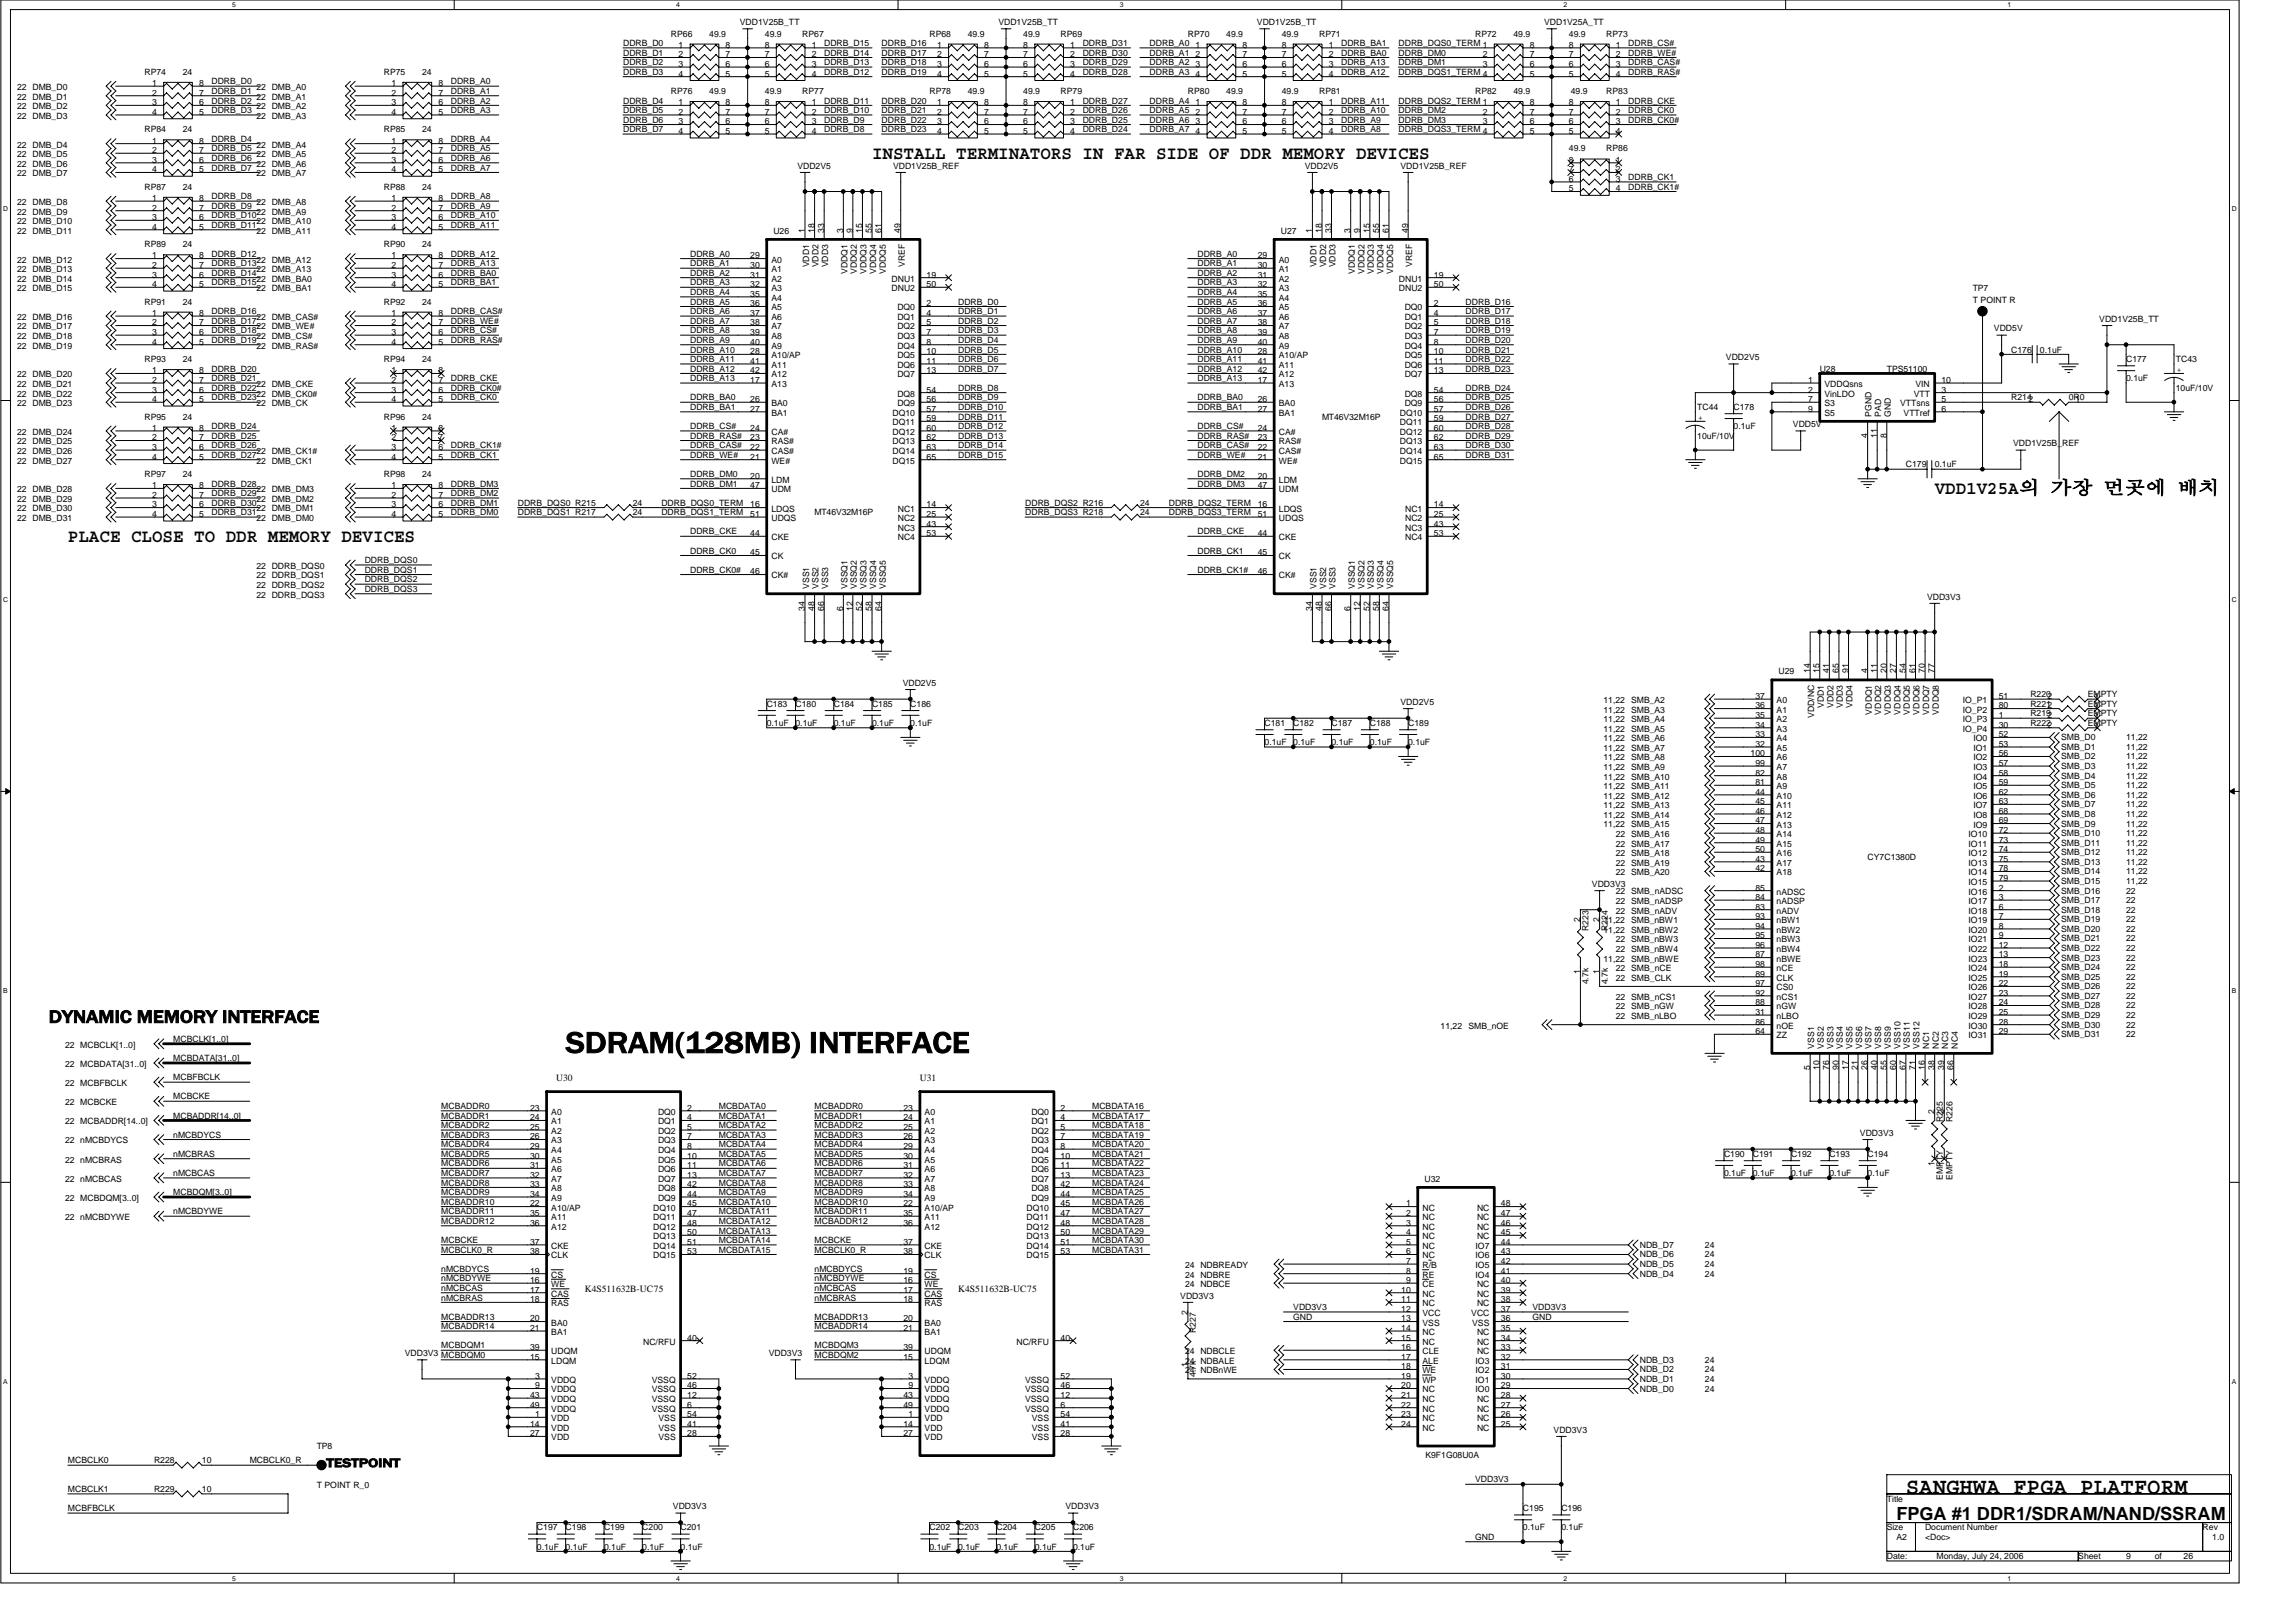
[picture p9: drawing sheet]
<svg xmlns="http://www.w3.org/2000/svg" width="420mm" height="297mm" viewBox="0 0 420 297" stroke-linecap="round" stroke-linejoin="round" font-family="sans-serif">
<defs><g id="words">
<text font-size="5.6" x="103.6" y="192.7">SDRAM(128MB) INTERFACE</text>
<text font-size="4.2" x="348.9" y="273.4">SANGHWA FPGA PLATFORM</text>
<g font-size="3.3">
<text x="159.6" y="29.1">INSTALL TERMINATORS IN FAR SIDE OF DDR MEMORY DEVICES</text>
<text x="354.2" y="90.4">VDD1V25A의 가가 먼먼먼 배배</text>
<text x="12.4" y="99.2">PLACE CLOSE TO DDR MEMORY DEVICES</text>
<text x="8.9" y="187.2">DYNAMIC MEMORY INTERFACE</text>
<text x="347.2" y="278.3">FPGA #1 DDR1/SDRAM/NAND/SSRAM</text>
</g>
<text font-size="2.3" x="59.7" y="268.5">TESTPOINT</text>
<g font-size="1.8">
<text x="101.8" y="197.9">U30</text>
<text x="168.4" y="197.9">U31</text>
<text x="107.1" y="236.4">K4S511632B-UC75</text>
<text x="175.4" y="236.4">K4S511632B-UC75</text>
</g>
<g font-size="1.6">
<text x="135.5" y="4.6">VDD1V25B_TT</text>
<text x="182.8" y="4.6">VDD1V25B_TT</text>
<text x="230.1" y="4.6">VDD1V25B_TT</text>
<text x="282.7" y="4.6">VDD1V25A_TT</text>
<text x="114.1" y="8.4">DDRB_D0</text>
<text x="114.1" y="10.2">DDRB_D1</text>
<text x="114.1" y="11.9">DDRB_D2</text>
<text x="122.8" y="6.7">RP66</text>
<text x="124.2" y="8.7">1</text>
<text x="124.2" y="10.5">2</text>
<text x="129.8" y="6.7">49.9</text>
<text x="132.8" y="10.5">7</text>
<text x="132.8" y="8.7">8</text>
<text x="140" y="10.5">7</text>
<text x="140" y="8.7">8</text>
<text x="140" y="6.7">49.9</text>
<text x="146.9" y="6.7">RP67</text>
<text x="148.6" y="8.7">1</text>
<text x="148.6" y="10.5">2</text>
<text x="150.9" y="8.4">DDRB_D15</text>
<text x="150.9" y="10.2">DDRB_D14</text>
<text x="150.9" y="11.9">DDRB_D13</text>
<text x="161.4" y="11.9">DDRB_D18</text>
<text x="161.4" y="10.2">DDRB_D17</text>
<text x="161.4" y="8.4">DDRB_D16</text>
<text x="170.2" y="6.7">RP68</text>
<text x="171.5" y="8.7">1</text>
<text x="171.5" y="10.5">2</text>
<text x="177.2" y="6.7">49.9</text>
<text x="180.2" y="10.5">7</text>
<text x="180.2" y="8.7">8</text>
<text x="187.3" y="6.7">49.9</text>
<text x="187.3" y="10.5">7</text>
<text x="187.3" y="8.7">8</text>
<text x="194.2" y="6.7">RP69</text>
<text x="195.9" y="8.7">1</text>
<text x="195.9" y="10.5">2</text>
<text x="198.2" y="11.9">DDRB_D29</text>
<text x="198.2" y="10.2">DDRB_D30</text>
<text x="198.2" y="8.4">DDRB_D31</text>
<text x="210.5" y="11.9">DDRB_A2</text>
<text x="210.5" y="8.4">DDRB_A0</text>
<text x="210.5" y="10.2">DDRB_A1</text>
<text x="217.5" y="6.7">RP70</text>
<text x="218.9" y="8.7">1</text>
<text x="218.9" y="10.5">2</text>
<text x="224.5" y="6.7">49.9</text>
<text x="227.5" y="10.5">7</text>
<text x="227.5" y="8.7">8</text>
<text x="234.6" y="10.5">7</text>
<text x="234.6" y="8.7">8</text>
<text x="234.7" y="6.7">49.9</text>
<text x="241.5" y="6.7">RP71</text>
<text x="243.3" y="8.7">1</text>
<text x="243.3" y="10.5">2</text>
<text x="245.5" y="8.4">DDRB_BA1</text>
<text x="245.5" y="10.2">DDRB_BA0</text>
<text x="245.5" y="11.9">DDRB_A13</text>
<text x="256" y="11.9">DDRB_DM1</text>
<text x="256" y="10.2">DDRB_DM0</text>
<text x="256" y="8.4">DDRB_DQS0_TERM 1</text>
<text x="270.1" y="6.7">RP72</text>
<text x="271.5" y="10.5">2</text>
<text x="277.1" y="6.7">49.9</text>
<text x="280" y="10.5">7</text>
<text x="280" y="8.7">8</text>
<text x="287.2" y="10.5">7</text>
<text x="287.2" y="8.7">8</text>
<text x="287.2" y="6.7">49.9</text>
<text x="294.1" y="6.7">RP73</text>
<text x="295.8" y="8.7">1</text>
<text x="295.8" y="10.5">2</text>
<text x="298.1" y="11.9">DDRB_CAS#</text>
<text x="298.1" y="10.2">DDRB_WE#</text>
<text x="298.1" y="8.4">DDRB_CS#</text>
<text x="3.1" y="16.5">22 DMB_D0</text>
<text x="26.4" y="13.7">RP74</text>
<text x="27.8" y="15.7">1</text>
<text x="27.8" y="17.5">2</text>
<text x="33.5" y="13.7">24</text>
<text x="36.4" y="17.5">7</text>
<text x="36.4" y="15.7">8</text>
<text x="38.7" y="15.5">DDRB_D0</text>
<text x="38.7" y="17.2">DDRB_D1</text>
<text x="47" y="16.5">22 DMB_A0</text>
<text x="70.3" y="13.7">RP75</text>
<text x="71.7" y="15.7">1</text>
<text x="71.7" y="17.5">2</text>
<text x="77.3" y="13.7">24</text>
<text x="80.3" y="17.5">7</text>
<text x="80.3" y="15.7">8</text>
<text x="82.5" y="17.2">DDRB_A1</text>
<text x="82.5" y="15.5">DDRB_A0</text>
<text x="114.1" y="13.7">DDRB_D3</text>
<text x="122.8" y="17.2">RP76</text>
<text x="124.2" y="12.3">3</text>
<text x="124.2" y="14">4</text>
<text x="129.8" y="17.2">49.9</text>
<text x="132.8" y="14">5</text>
<text x="132.8" y="12.3">6</text>
<text x="140" y="14">5</text>
<text x="140" y="12.3">6</text>
<text x="140" y="17.2">49.9</text>
<text x="146.9" y="17.2">RP77</text>
<text x="148.6" y="12.3">3</text>
<text x="148.6" y="14">4</text>
<text x="150.9" y="13.7">DDRB_D12</text>
<text x="161.4" y="13.7">DDRB_D19</text>
<text x="170.2" y="17.2">RP78</text>
<text x="171.5" y="12.3">3</text>
<text x="171.5" y="14">4</text>
<text x="177.2" y="17.2">49.9</text>
<text x="180.2" y="14">5</text>
<text x="180.2" y="12.3">6</text>
<text x="187.3" y="17.2">49.9</text>
<text x="187.3" y="14">5</text>
<text x="187.3" y="12.3">6</text>
<text x="194.2" y="17.2">RP79</text>
<text x="195.9" y="12.3">3</text>
<text x="195.9" y="14">4</text>
<text x="198.2" y="13.7">DDRB_D28</text>
<text x="210.5" y="13.7">DDRB_A3</text>
<text x="217.5" y="17.2">RP80</text>
<text x="218.9" y="12.3">3</text>
<text x="218.9" y="14">4</text>
<text x="224.5" y="17.2">49.9</text>
<text x="227.5" y="14">5</text>
<text x="227.5" y="12.3">6</text>
<text x="234.6" y="14">5</text>
<text x="234.6" y="12.3">6</text>
<text x="234.7" y="17.2">49.9</text>
<text x="241.5" y="17.2">RP81</text>
<text x="243.3" y="12.3">3</text>
<text x="243.3" y="14">4</text>
<text x="245.5" y="13.7">DDRB_A12</text>
<text x="256" y="13.7">DDRB_DQS1_TERM 4</text>
<text x="270.1" y="17.2">RP82</text>
<text x="271.5" y="12.3">3</text>
<text x="277.1" y="17.2">49.9</text>
<text x="280" y="14">5</text>
<text x="280" y="12.3">6</text>
<text x="287.2" y="14">5</text>
<text x="287.2" y="12.3">6</text>
<text x="287.6" y="17.2">49.9</text>
<text x="294.1" y="17.2">RP83</text>
<text x="295.8" y="12.3">3</text>
<text x="295.8" y="14">4</text>
<text x="298.1" y="13.7">DDRB_RAS#</text>
<text x="3.1" y="18.2">22 DMB_D1</text>
<text x="3.1" y="20">22 DMB_D2</text>
<text x="3.1" y="21.8">22 DMB_D3</text>
<text x="27.8" y="19.3">3</text>
<text x="27.8" y="21">4</text>
<text x="36.4" y="21">5</text>
<text x="36.4" y="19.3">6</text>
<text x="38.7" y="20.7">DDRB_D3</text>
<text x="38.7" y="18.9">DDRB_D2</text>
<text x="47" y="18.2">22 DMB_A1</text>
<text x="47" y="20">22 DMB_A2</text>
<text x="47" y="21.8">22 DMB_A3</text>
<text x="71.7" y="19.3">3</text>
<text x="71.7" y="21">4</text>
<text x="80.3" y="21">5</text>
<text x="80.3" y="19.3">6</text>
<text x="82.5" y="18.9">DDRB_A2</text>
<text x="82.5" y="20.7">DDRB_A3</text>
<text x="114.1" y="22.5">DDRB_D6</text>
<text x="114.1" y="20.7">DDRB_D5</text>
<text x="114.1" y="18.9">DDRB_D4</text>
<text x="124.2" y="19.3">1</text>
<text x="124.2" y="21">2</text>
<text x="124.2" y="22.8">3</text>
<text x="132.8" y="22.8">6</text>
<text x="132.8" y="21">7</text>
<text x="132.8" y="19.3">8</text>
<text x="140" y="22.8">6</text>
<text x="140" y="21">7</text>
<text x="140" y="19.3">8</text>
<text x="148.6" y="19.3">1</text>
<text x="148.6" y="21">2</text>
<text x="148.6" y="22.8">3</text>
<text x="150.9" y="22.5">DDRB_D9</text>
<text x="150.9" y="20.7">DDRB_D10</text>
<text x="150.9" y="18.9">DDRB_D11</text>
<text x="161.4" y="20.7">DDRB_D21</text>
<text x="161.4" y="22.5">DDRB_D22</text>
<text x="161.4" y="18.9">DDRB_D20</text>
<text x="171.5" y="19.3">1</text>
<text x="171.5" y="21">2</text>
<text x="171.5" y="22.8">3</text>
<text x="180.2" y="22.8">6</text>
<text x="180.2" y="21">7</text>
<text x="180.2" y="19.3">8</text>
<text x="187.3" y="22.8">6</text>
<text x="187.3" y="21">7</text>
<text x="187.3" y="19.3">8</text>
<text x="195.9" y="19.3">1</text>
<text x="195.9" y="21">2</text>
<text x="195.9" y="22.8">3</text>
<text x="198.2" y="22.5">DDRB_D25</text>
<text x="198.2" y="18.9">DDRB_D27</text>
<text x="198.2" y="20.7">DDRB_D26</text>
<text x="210.5" y="22.5">DDRB_A6</text>
<text x="210.5" y="20.7">DDRB_A5</text>
<text x="210.5" y="18.9">DDRB_A4</text>
<text x="218.9" y="19.3">1</text>
<text x="218.9" y="21">2</text>
<text x="218.9" y="22.8">3</text>
<text x="227.5" y="22.8">6</text>
<text x="227.5" y="21">7</text>
<text x="227.5" y="19.3">8</text>
<text x="234.6" y="22.8">6</text>
<text x="234.6" y="21">7</text>
<text x="234.6" y="19.3">8</text>
<text x="243.3" y="19.3">1</text>
<text x="243.3" y="21">2</text>
<text x="243.3" y="22.8">3</text>
<text x="245.5" y="22.5">DDRB_A9</text>
<text x="245.5" y="20.7">DDRB_A10</text>
<text x="245.5" y="18.9">DDRB_A11</text>
<text x="256" y="22.5">DDRB_DM3</text>
<text x="256" y="20.7">DDRB_DM2</text>
<text x="256" y="18.9">DDRB_DQS2_TERM 1</text>
<text x="271.5" y="21">2</text>
<text x="271.5" y="22.8">3</text>
<text x="280" y="22.8">6</text>
<text x="280" y="21">7</text>
<text x="280" y="19.3">8</text>
<text x="287.2" y="22.8">6</text>
<text x="287.2" y="21">7</text>
<text x="287.2" y="19.3">8</text>
<text x="295.8" y="19.3">1</text>
<text x="295.8" y="21">2</text>
<text x="295.8" y="22.8">3</text>
<text x="298.1" y="18.9">DDRB_CKE</text>
<text x="298.1" y="20.7">DDRB_CK0</text>
<text x="298.1" y="22.5">DDRB_CK0#</text>
<text x="3.1" y="27">22 DMB_D4</text>
<text x="3.1" y="28.8">22 DMB_D5</text>
<text x="26.4" y="24.2">RP84</text>
<text x="27.8" y="26.3">1</text>
<text x="27.8" y="28">2</text>
<text x="27.8" y="29.8">3</text>
<text x="33.5" y="24.2">24</text>
<text x="36.4" y="29.8">6</text>
<text x="36.4" y="28">7</text>
<text x="36.4" y="26.3">8</text>
<text x="38.7" y="29.5">DDRB_D6</text>
<text x="38.7" y="27.7">DDRB_D5</text>
<text x="38.7" y="26">DDRB_D4</text>
<text x="47" y="28.8">22 DMB_A5</text>
<text x="47" y="27">22 DMB_A4</text>
<text x="70.3" y="24.2">RP85</text>
<text x="71.7" y="26.3">1</text>
<text x="71.7" y="28">2</text>
<text x="71.7" y="29.8">3</text>
<text x="77.3" y="24.2">24</text>
<text x="80.3" y="29.8">6</text>
<text x="80.3" y="28">7</text>
<text x="80.3" y="26.3">8</text>
<text x="82.5" y="26">DDRB_A4</text>
<text x="82.5" y="27.7">DDRB_A5</text>
<text x="82.5" y="29.5">DDRB_A6</text>
<text x="114.1" y="24.2">DDRB_D7</text>
<text x="124.2" y="24.5">4</text>
<text x="132.8" y="24.5">5</text>
<text x="140" y="24.5">5</text>
<text x="148.6" y="24.5">4</text>
<text x="150.9" y="24.2">DDRB_D8</text>
<text x="161.4" y="24.2">DDRB_D23</text>
<text x="171.5" y="24.5">4</text>
<text x="180.2" y="24.5">5</text>
<text x="187.3" y="24.5">5</text>
<text x="195.9" y="24.5">4</text>
<text x="198.2" y="24.2">DDRB_D24</text>
<text x="210.5" y="24.2">DDRB_A7</text>
<text x="218.9" y="24.5">4</text>
<text x="227.5" y="24.5">5</text>
<text x="234.6" y="24.5">5</text>
<text x="243.3" y="24.5">4</text>
<text x="245.5" y="24.2">DDRB_A8</text>
<text x="256" y="24.2">DDRB_DQS3_TERM 4</text>
<text x="280" y="24.5">5</text>
<text x="287.2" y="29.8">8</text>
<text x="287.2" y="24.5">5</text>
<text x="287.2" y="27.7">49.9</text>
<text x="294.1" y="27.7">RP86</text>
<text x="295.8" y="29.8">1</text>
<text x="295.8" y="24.5">4</text>
<text x="3.1" y="30.5">22 DMB_D6</text>
<text x="3.1" y="32.3">22 DMB_D7</text>
<text x="26.4" y="34.7">RP87</text>
<text x="27.8" y="31.5">4</text>
<text x="33.5" y="34.7">24</text>
<text x="36.4" y="31.5">5</text>
<text x="38.7" y="31.2">DDRB_D7</text>
<text x="47" y="30.5">22 DMB_A6</text>
<text x="47" y="32.3">22 DMB_A7</text>
<text x="70.3" y="34.7">RP88</text>
<text x="71.7" y="31.5">4</text>
<text x="77.3" y="34.7">24</text>
<text x="80.3" y="31.5">5</text>
<text x="82.5" y="31.2">DDRB_A7</text>
<text x="146" y="30.9">VDD2V5</text>
<text x="163.5" y="30.9">VDD1V25B_REF</text>
<text x="238.9" y="30.9">VDD2V5</text>
<text x="256.4" y="30.9">VDD1V25B_REF</text>
<text x="287.2" y="35">5</text>
<text x="287.2" y="33.3">6</text>
<text x="287.2" y="31.5">7</text>
<text x="295.8" y="31.5">2</text>
<text x="295.8" y="33.3">3</text>
<text x="295.8" y="35">4</text>
<text x="298.1" y="34.7">DDRB_CK1#</text>
<text x="298.1" y="33">DDRB_CK1</text>
<text x="3.1" y="37.5">22 DMB_D8</text>
<text x="3.1" y="39.3">22 DMB_D9</text>
<text x="3.1" y="41">22 DMB_D10</text>
<text x="27.8" y="36.8">1</text>
<text x="27.8" y="38.5">2</text>
<text x="27.8" y="40.3">3</text>
<text x="36.4" y="40.3">6</text>
<text x="36.4" y="38.5">7</text>
<text x="36.4" y="36.8">8</text>
<text x="38.7" y="40">DDRB_D10</text>
<text x="38.7" y="38.2">DDRB_D9</text>
<text x="38.7" y="36.5">DDRB_D8</text>
<text x="38.7" y="41.7">DDRB_D11</text>
<text x="47" y="37.5">22 DMB_A8</text>
<text x="47" y="39.3">22 DMB_A9</text>
<text x="47" y="41">22 DMB_A10</text>
<text x="71.7" y="36.8">1</text>
<text x="71.7" y="38.5">2</text>
<text x="71.7" y="40.3">3</text>
<text x="80.3" y="40.3">6</text>
<text x="80.3" y="38.5">7</text>
<text x="80.3" y="36.8">8</text>
<text x="82.5" y="41.7">DDRB_A11</text>
<text x="82.5" y="36.5">DDRB_A8</text>
<text x="82.5" y="38.2">DDRB_A9</text>
<text x="82.5" y="40">DDRB_A10</text>
<text x="3.1" y="42.8">22 DMB_D11</text>
<text x="26.4" y="45.2">RP89</text>
<text x="27.8" y="47.3">1</text>
<text x="27.8" y="42">4</text>
<text x="33.5" y="45.2">24</text>
<text x="36.4" y="47.3">8</text>
<text x="36.4" y="42">5</text>
<text x="38.7" y="47">DDRB_D12</text>
<text x="47" y="42.8">22 DMB_A11</text>
<text x="70.3" y="45.2">RP90</text>
<text x="71.7" y="47.3">1</text>
<text x="71.7" y="42">4</text>
<text x="77.3" y="45.2">24</text>
<text x="80.3" y="47.3">8</text>
<text x="80.3" y="42">5</text>
<text x="82.5" y="47">DDRB_A12</text>
<text x="126.4" y="47">DDRB_A0</text>
<text x="137.4" y="47.3">29</text>
<text x="141.6" y="42.8">U26</text>
<text x="147.4" y="42.6" transform="rotate(-90 147.4 42.6)">1</text>
<text x="149.1" y="42.6" transform="rotate(-90 149.1 42.6)">18</text>
<text x="150.9" y="42.6" transform="rotate(-90 150.9 42.6)">33</text>
<text x="154.4" y="42.6" transform="rotate(-90 154.4 42.6)">3</text>
<text x="156.1" y="42.6" transform="rotate(-90 156.1 42.6)">9</text>
<text x="157.9" y="42.6" transform="rotate(-90 157.9 42.6)">15</text>
<text x="159.6" y="42.6" transform="rotate(-90 159.6 42.6)">55</text>
<text x="161.4" y="42.6" transform="rotate(-90 161.4 42.6)">61</text>
<text x="164.9" y="42.6" transform="rotate(-90 164.9 42.6)">49</text>
<text x="219.2" y="47">DDRB_A0</text>
<text x="230.3" y="47.3">29</text>
<text x="234.5" y="42.8">U27</text>
<text x="240.3" y="42.6" transform="rotate(-90 240.3 42.6)">1</text>
<text x="242" y="42.6" transform="rotate(-90 242 42.6)">18</text>
<text x="243.7" y="42.6" transform="rotate(-90 243.7 42.6)">33</text>
<text x="247.3" y="42.6" transform="rotate(-90 247.3 42.6)">3</text>
<text x="249" y="42.6" transform="rotate(-90 249 42.6)">9</text>
<text x="250.8" y="42.6" transform="rotate(-90 250.8 42.6)">15</text>
<text x="252.5" y="42.6" transform="rotate(-90 252.5 42.6)">55</text>
<text x="254.3" y="42.6" transform="rotate(-90 254.3 42.6)">61</text>
<text x="257.8" y="42.6" transform="rotate(-90 257.8 42.6)">49</text>
<text x="3.1" y="48">22 DMB_D12</text>
<text x="3.1" y="49.8">22 DMB_D13</text>
<text x="3.1" y="51.5">22 DMB_D14</text>
<text x="3.1" y="53.3">22 DMB_D15</text>
<text x="27.8" y="49.1">2</text>
<text x="27.8" y="50.8">3</text>
<text x="27.8" y="52.6">4</text>
<text x="36.4" y="52.6">5</text>
<text x="36.4" y="50.8">6</text>
<text x="36.4" y="49.1">7</text>
<text x="38.7" y="50.5">DDRB_D14</text>
<text x="38.7" y="48.7">DDRB_D13</text>
<text x="38.7" y="52.2">DDRB_D15</text>
<text x="47" y="48">22 DMB_A12</text>
<text x="47" y="49.8">22 DMB_A13</text>
<text x="47" y="51.5">22 DMB_BA0</text>
<text x="47" y="53.3">22 DMB_BA1</text>
<text x="71.7" y="49.1">2</text>
<text x="71.7" y="50.8">3</text>
<text x="71.7" y="52.6">4</text>
<text x="80.3" y="52.6">5</text>
<text x="80.3" y="50.8">6</text>
<text x="80.3" y="49.1">7</text>
<text x="82.5" y="52.2">DDRB_BA1</text>
<text x="82.5" y="48.7">DDRB_A13</text>
<text x="82.5" y="50.5">DDRB_BA0</text>
<text x="126.4" y="48.7">DDRB_A1</text>
<text x="126.4" y="50.5">DDRB_A2</text>
<text x="126.4" y="52.2">DDRB_A3</text>
<text x="126.4" y="54">DDRB_A4</text>
<text x="137.4" y="49.1">30</text>
<text x="137.4" y="50.8">31</text>
<text x="137.4" y="52.6">32</text>
<text x="141.2" y="48">A0</text>
<text x="141.2" y="49.8">A1</text>
<text x="141.2" y="51.5">A2</text>
<text x="141.2" y="53.3">A3</text>
<text x="148.1" y="48.9" transform="rotate(-90 148.1 48.9)">VDD1</text>
<text x="149.9" y="48.9" transform="rotate(-90 149.9 48.9)">VDD2</text>
<text x="151.6" y="48.9" transform="rotate(-90 151.6 48.9)">VDD3</text>
<text x="155.1" y="50.1" transform="rotate(-90 155.1 50.1)">VDDQ1</text>
<text x="156.9" y="50.1" transform="rotate(-90 156.9 50.1)">VDDQ2</text>
<text x="158.6" y="50.1" transform="rotate(-90 158.6 50.1)">VDDQ3</text>
<text x="160.4" y="50.1" transform="rotate(-90 160.4 50.1)">VDDQ4</text>
<text x="162.1" y="50.1" transform="rotate(-90 162.1 50.1)">VDDQ5</text>
<text x="163.2" y="51.5">DNU1</text>
<text x="163.2" y="53.3">DNU2</text>
<text x="165.6" y="48.9" transform="rotate(-90 165.6 48.9)">VREF</text>
<text x="169.6" y="50.8">19</text>
<text x="169.6" y="52.6">50</text>
<text x="219.2" y="48.7">DDRB_A1</text>
<text x="219.2" y="50.5">DDRB_A2</text>
<text x="219.2" y="52.2">DDRB_A3</text>
<text x="219.2" y="54">DDRB_A4</text>
<text x="230.3" y="49.1">30</text>
<text x="230.3" y="50.8">31</text>
<text x="230.3" y="52.6">32</text>
<text x="234.1" y="48">A0</text>
<text x="234.1" y="49.8">A1</text>
<text x="234.1" y="51.5">A2</text>
<text x="234.1" y="53.3">A3</text>
<text x="241" y="48.9" transform="rotate(-90 241 48.9)">VDD1</text>
<text x="242.8" y="48.9" transform="rotate(-90 242.8 48.9)">VDD2</text>
<text x="244.5" y="48.9" transform="rotate(-90 244.5 48.9)">VDD3</text>
<text x="248" y="50.1" transform="rotate(-90 248 50.1)">VDDQ1</text>
<text x="249.8" y="50.1" transform="rotate(-90 249.8 50.1)">VDDQ2</text>
<text x="251.5" y="50.1" transform="rotate(-90 251.5 50.1)">VDDQ3</text>
<text x="253.3" y="50.1" transform="rotate(-90 253.3 50.1)">VDDQ4</text>
<text x="255" y="50.1" transform="rotate(-90 255 50.1)">VDDQ5</text>
<text x="256.1" y="51.5">DNU1</text>
<text x="256.1" y="53.3">DNU2</text>
<text x="258.5" y="48.9" transform="rotate(-90 258.5 48.9)">VREF</text>
<text x="262.5" y="50.8">19</text>
<text x="262.5" y="52.6">50</text>
<text x="361.2" y="53.3">TP7</text>
<text x="3.1" y="58.5">22 DMB_D16</text>
<text x="26.4" y="55.8">RP91</text>
<text x="27.8" y="57.8">1</text>
<text x="27.8" y="59.6">2</text>
<text x="33.5" y="55.8">24</text>
<text x="36.4" y="59.6">7</text>
<text x="36.4" y="57.8">8</text>
<text x="38.7" y="59.3">DDRB_D17</text>
<text x="38.7" y="57.5">DDRB_D16</text>
<text x="47" y="58.5">22 DMB_CAS#</text>
<text x="70.3" y="55.8">RP92</text>
<text x="71.7" y="57.8">1</text>
<text x="71.7" y="59.6">2</text>
<text x="77.3" y="55.8">24</text>
<text x="80.3" y="59.6">7</text>
<text x="80.3" y="57.8">8</text>
<text x="82.5" y="57.5">DDRB_CAS#</text>
<text x="82.5" y="59.3">DDRB_WE#</text>
<text x="126.4" y="55.8">DDRB_A5</text>
<text x="126.4" y="57.5">DDRB_A6</text>
<text x="126.4" y="59.3">DDRB_A7</text>
<text x="137.4" y="54.3">35</text>
<text x="137.4" y="56.1">36</text>
<text x="137.4" y="57.8">37</text>
<text x="137.4" y="59.6">38</text>
<text x="141.2" y="55.1">A4</text>
<text x="141.2" y="56.8">A5</text>
<text x="141.2" y="58.6">A6</text>
<text x="164.3" y="56.8">DQ0</text>
<text x="164.3" y="58.6">DQ1</text>
<text x="169.6" y="56.1">2</text>
<text x="169.6" y="57.8">4</text>
<text x="169.6" y="59.6">5</text>
<text x="175.4" y="55.8">DDRB_D0</text>
<text x="175.4" y="57.5">DDRB_D1</text>
<text x="175.4" y="59.3">DDRB_D2</text>
<text x="219.2" y="55.8">DDRB_A5</text>
<text x="219.2" y="57.5">DDRB_A6</text>
<text x="219.2" y="59.3">DDRB_A7</text>
<text x="230.3" y="54.3">35</text>
<text x="230.3" y="56.1">36</text>
<text x="230.3" y="57.8">37</text>
<text x="230.3" y="59.6">38</text>
<text x="234.1" y="55.1">A4</text>
<text x="234.1" y="56.8">A5</text>
<text x="234.1" y="58.6">A6</text>
<text x="257.2" y="56.8">DQ0</text>
<text x="257.2" y="58.6">DQ1</text>
<text x="262.5" y="56.1">2</text>
<text x="262.5" y="57.8">4</text>
<text x="262.5" y="59.6">5</text>
<text x="268.3" y="59.3">DDRB_D18</text>
<text x="268.3" y="57.5">DDRB_D17</text>
<text x="268.3" y="55.8">DDRB_D16</text>
<text x="361.2" y="55.4">T POINT R</text>
<text x="384.3" y="58.9">VDD1V25B_TT</text>
<text x="3.1" y="60.3">22 DMB_D17</text>
<text x="3.1" y="62.1">22 DMB_D18</text>
<text x="3.1" y="63.8">22 DMB_D19</text>
<text x="27.8" y="61.3">3</text>
<text x="27.8" y="63.1">4</text>
<text x="36.4" y="63.1">5</text>
<text x="36.4" y="61.3">6</text>
<text x="38.7" y="61">DDRB_D18</text>
<text x="38.7" y="62.8">DDRB_D19</text>
<text x="47" y="63.8">22 DMB_RAS#</text>
<text x="47" y="60.3">22 DMB_WE#</text>
<text x="47" y="62.1">22 DMB_CS#</text>
<text x="71.7" y="61.3">3</text>
<text x="71.7" y="63.1">4</text>
<text x="80.3" y="63.1">5</text>
<text x="80.3" y="61.3">6</text>
<text x="82.5" y="62.8">DDRB_RAS#</text>
<text x="82.5" y="61">DDRB_CS#</text>
<text x="126.4" y="61">DDRB_A8</text>
<text x="126.4" y="62.8">DDRB_A9</text>
<text x="126.4" y="64.5">DDRB_A10</text>
<text x="137.4" y="61.3">39</text>
<text x="137.4" y="63.1">40</text>
<text x="137.4" y="64.8">28</text>
<text x="141.2" y="60.3">A7</text>
<text x="141.2" y="62.1">A8</text>
<text x="141.2" y="63.8">A9</text>
<text x="141.2" y="65.6">A10/AP</text>
<text x="164.3" y="60.3">DQ2</text>
<text x="164.3" y="62.1">DQ3</text>
<text x="164.3" y="63.8">DQ4</text>
<text x="164.3" y="65.6">DQ5</text>
<text x="169.6" y="61.3">7</text>
<text x="169.6" y="63.1">8</text>
<text x="169.6" y="64.8">10</text>
<text x="175.4" y="64.5">DDRB_D5</text>
<text x="175.4" y="62.8">DDRB_D4</text>
<text x="175.4" y="61">DDRB_D3</text>
<text x="219.2" y="61">DDRB_A8</text>
<text x="219.2" y="62.8">DDRB_A9</text>
<text x="219.2" y="64.5">DDRB_A10</text>
<text x="230.3" y="61.3">39</text>
<text x="230.3" y="63.1">40</text>
<text x="230.3" y="64.8">28</text>
<text x="234.1" y="60.3">A7</text>
<text x="234.1" y="62.1">A8</text>
<text x="234.1" y="63.8">A9</text>
<text x="234.1" y="65.6">A10/AP</text>
<text x="257.2" y="60.3">DQ2</text>
<text x="257.2" y="62.1">DQ3</text>
<text x="257.2" y="63.8">DQ4</text>
<text x="257.2" y="65.6">DQ5</text>
<text x="262.5" y="61.3">7</text>
<text x="262.5" y="63.1">8</text>
<text x="262.5" y="64.8">10</text>
<text x="268.3" y="61">DDRB_D19</text>
<text x="268.3" y="64.5">DDRB_D21</text>
<text x="268.3" y="62.8">DDRB_D20</text>
<text x="316" y="65.9">VDD2V5</text>
<text x="365.1" y="60.7">VDD5V</text>
<text x="368.2" y="64.5">C176</text>
<text x="373.5" y="64.5">0.1uF</text>
<text x="3.1" y="69.1">22 DMB_D20</text>
<text x="3.1" y="70.8">22 DMB_D21</text>
<text x="26.4" y="66.3">RP93</text>
<text x="27.8" y="68.3">1</text>
<text x="27.8" y="70.1">2</text>
<text x="27.8" y="71.8">3</text>
<text x="33.5" y="66.3">24</text>
<text x="36.4" y="71.8">6</text>
<text x="36.4" y="70.1">7</text>
<text x="36.4" y="68.3">8</text>
<text x="38.7" y="71.5">DDRB_D22</text>
<text x="38.7" y="69.8">DDRB_D21</text>
<text x="38.7" y="68">DDRB_D20</text>
<text x="47" y="70.8">22 DMB_CKE</text>
<text x="70.3" y="66.3">RP94</text>
<text x="71.7" y="68.3">1</text>
<text x="71.7" y="70.1">2</text>
<text x="71.7" y="71.8">3</text>
<text x="77.3" y="66.3">24</text>
<text x="80.3" y="71.8">6</text>
<text x="80.3" y="70.1">7</text>
<text x="80.3" y="68.3">8</text>
<text x="82.5" y="69.8">DDRB_CKE</text>
<text x="82.5" y="71.5">DDRB_CK0#</text>
<text x="126.4" y="66.3">DDRB_A11</text>
<text x="126.4" y="68">DDRB_A12</text>
<text x="126.4" y="69.8">DDRB_A13</text>
<text x="137.4" y="66.6">41</text>
<text x="137.4" y="68.3">42</text>
<text x="137.4" y="70.1">17</text>
<text x="141.2" y="67.3">A11</text>
<text x="141.2" y="69.1">A12</text>
<text x="141.2" y="70.8">A13</text>
<text x="164.3" y="67.3">DQ6</text>
<text x="164.3" y="69.1">DQ7</text>
<text x="169.6" y="66.6">11</text>
<text x="169.6" y="68.3">13</text>
<text x="169.6" y="71.8">54</text>
<text x="175.4" y="66.3">DDRB_D6</text>
<text x="175.4" y="68">DDRB_D7</text>
<text x="175.4" y="71.5">DDRB_D8</text>
<text x="219.2" y="66.3">DDRB_A11</text>
<text x="219.2" y="68">DDRB_A12</text>
<text x="219.2" y="69.8">DDRB_A13</text>
<text x="230.3" y="66.6">41</text>
<text x="230.3" y="68.3">42</text>
<text x="230.3" y="70.1">17</text>
<text x="234.1" y="67.3">A11</text>
<text x="234.1" y="69.1">A12</text>
<text x="234.1" y="70.8">A13</text>
<text x="257.2" y="67.3">DQ6</text>
<text x="257.2" y="69.1">DQ7</text>
<text x="262.5" y="66.6">11</text>
<text x="262.5" y="68.3">13</text>
<text x="262.5" y="71.8">54</text>
<text x="268.3" y="66.3">DDRB_D22</text>
<text x="268.3" y="68">DDRB_D23</text>
<text x="268.3" y="71.5">DDRB_D24</text>
<text x="331" y="70.1">1</text>
<text x="331" y="71.8">2</text>
<text x="333.2" y="68">U28</text>
<text x="334" y="70.8">VDDQsns</text>
<text x="345.4" y="68">TPS51100</text>
<text x="350.7" y="70.8">VIN</text>
<text x="355.4" y="70.1">10</text>
<text x="355.4" y="71.8">3</text>
<text x="389.2" y="66.3">C177</text>
<text x="389.2" y="69.8">0.1uF</text>
<text x="398.3" y="66.3">TC43</text>
<text x="398.3" y="71.5">10uF/10V</text>
<text x="398.5" y="68">+</text>
<text x="3.1" y="72.6">22 DMB_D22</text>
<text x="3.1" y="74.3">22 DMB_D23</text>
<text x="26.4" y="76.8">RP95</text>
<text x="27.8" y="73.6">4</text>
<text x="33.5" y="76.8">24</text>
<text x="36.4" y="73.6">5</text>
<text x="38.7" y="73.3">DDRB_D23</text>
<text x="47" y="72.6">22 DMB_CK0#</text>
<text x="47" y="74.3">22 DMB_CK</text>
<text x="70.3" y="76.8">RP96</text>
<text x="71.7" y="73.6">4</text>
<text x="77.3" y="76.8">24</text>
<text x="80.3" y="73.6">5</text>
<text x="82.5" y="73.3">DDRB_CK0</text>
<text x="126.4" y="75">DDRB_BA1</text>
<text x="126.4" y="73.3">DDRB_BA0</text>
<text x="137.4" y="73.6">26</text>
<text x="137.4" y="75.4">27</text>
<text x="141.2" y="74.3">BA0</text>
<text x="141.2" y="76.1">BA1</text>
<text x="163.4" y="76.1">DQ10</text>
<text x="163.4" y="77.8">DQ11</text>
<text x="164.3" y="72.6">DQ8</text>
<text x="164.3" y="74.3">DQ9</text>
<text x="169.6" y="73.6">56</text>
<text x="169.6" y="75.4">57</text>
<text x="169.6" y="77.1">59</text>
<text x="175.4" y="75">DDRB_D10</text>
<text x="175.4" y="73.3">DDRB_D9</text>
<text x="175.4" y="76.8">DDRB_D11</text>
<text x="219.2" y="73.3">DDRB_BA0</text>
<text x="219.2" y="75">DDRB_BA1</text>
<text x="230.3" y="73.6">26</text>
<text x="230.3" y="75.4">27</text>
<text x="234.1" y="74.3">BA0</text>
<text x="234.1" y="76.1">BA1</text>
<text x="242" y="76.8">MT46V32M16P</text>
<text x="256.3" y="76.1">DQ10</text>
<text x="256.3" y="77.8">DQ11</text>
<text x="257.2" y="72.6">DQ8</text>
<text x="257.2" y="74.3">DQ9</text>
<text x="262.5" y="73.6">56</text>
<text x="262.5" y="75.4">57</text>
<text x="262.5" y="77.1">59</text>
<text x="268.3" y="75">DDRB_D26</text>
<text x="268.3" y="73.3">DDRB_D25</text>
<text x="268.3" y="76.8">DDRB_D27</text>
<text x="310.7" y="75">TC44</text>
<text x="310.9" y="76.8">+</text>
<text x="317.4" y="75">C178</text>
<text x="331" y="73.6">7</text>
<text x="331" y="75.4">9</text>
<text x="334" y="72.6">VinLDO</text>
<text x="334" y="74.3">S3</text>
<text x="334" y="76.1">S5</text>
<text x="342.7" y="76.2" transform="rotate(-90 342.7 76.2)">PGND</text>
<text x="344.4" y="76.2" transform="rotate(-90 344.4 76.2)">PAD</text>
<text x="346.2" y="76.2" transform="rotate(-90 346.2 76.2)">GND</text>
<text x="347.9" y="74.3">VTTsns</text>
<text x="348.5" y="76.1">VTTref</text>
<text x="350.4" y="72.6">VTT</text>
<text x="355.4" y="73.6">5</text>
<text x="355.4" y="75.4">6</text>
<text x="368.2" y="73.3">R2142</text>
<text x="378.7" y="73.3">0R0</text>
<text x="380" y="73.6">1</text>
<text x="3.1" y="79.6">22 DMB_D24</text>
<text x="3.1" y="81.3">22 DMB_D25</text>
<text x="3.1" y="83.1">22 DMB_D26</text>
<text x="27.8" y="78.8">1</text>
<text x="27.8" y="80.6">2</text>
<text x="27.8" y="82.4">3</text>
<text x="36.4" y="82.4">6</text>
<text x="36.4" y="80.6">7</text>
<text x="36.4" y="78.8">8</text>
<text x="38.7" y="82">DDRB_D26</text>
<text x="38.7" y="80.3">DDRB_D25</text>
<text x="38.7" y="78.5">DDRB_D24</text>
<text x="38.7" y="83.8">DDRB_D27</text>
<text x="47" y="83.1">22 DMB_CK1#</text>
<text x="71.7" y="78.8">1</text>
<text x="71.7" y="80.6">2</text>
<text x="71.7" y="82.4">3</text>
<text x="80.3" y="82.4">6</text>
<text x="80.3" y="80.6">7</text>
<text x="80.3" y="78.8">8</text>
<text x="82.5" y="83.8">DDRB_CK1</text>
<text x="82.5" y="82">DDRB_CK1#</text>
<text x="126.4" y="82">DDRB_CAS#</text>
<text x="126.4" y="83.8">DDRB_WE#</text>
<text x="126.4" y="78.5">DDRB_CS#</text>
<text x="126.4" y="80.3">DDRB_RAS#</text>
<text x="137.4" y="78.8">24</text>
<text x="137.4" y="80.6">23</text>
<text x="137.4" y="82.4">22</text>
<text x="141.2" y="79.6">CA#</text>
<text x="141.2" y="81.3">RAS#</text>
<text x="141.2" y="83.1">CAS#</text>
<text x="163.4" y="79.6">DQ12</text>
<text x="163.4" y="81.3">DQ13</text>
<text x="163.4" y="83.1">DQ14</text>
<text x="169.6" y="78.8">60</text>
<text x="169.6" y="80.6">62</text>
<text x="169.6" y="82.4">63</text>
<text x="175.4" y="82">DDRB_D14</text>
<text x="175.4" y="80.3">DDRB_D13</text>
<text x="175.4" y="78.5">DDRB_D12</text>
<text x="175.4" y="83.8">DDRB_D15</text>
<text x="219.2" y="82">DDRB_CAS#</text>
<text x="219.2" y="83.8">DDRB_WE#</text>
<text x="219.2" y="78.5">DDRB_CS#</text>
<text x="219.2" y="80.3">DDRB_RAS#</text>
<text x="230.3" y="78.8">24</text>
<text x="230.3" y="80.6">23</text>
<text x="230.3" y="82.4">22</text>
<text x="234.1" y="79.6">CA#</text>
<text x="234.1" y="81.3">RAS#</text>
<text x="234.1" y="83.1">CAS#</text>
<text x="256.3" y="79.6">DQ12</text>
<text x="256.3" y="81.3">DQ13</text>
<text x="256.3" y="83.1">DQ14</text>
<text x="262.5" y="78.8">60</text>
<text x="262.5" y="80.6">62</text>
<text x="262.5" y="82.4">63</text>
<text x="268.3" y="82">DDRB_D30</text>
<text x="268.3" y="80.3">DDRB_D29</text>
<text x="268.3" y="78.5">DDRB_D28</text>
<text x="268.3" y="83.8">DDRB_D31</text>
<text x="310.7" y="80.3">10uF/10V</text>
<text x="317.4" y="78.5">0.1uF</text>
<text x="328.2" y="78.2">VDD5V</text>
<text x="341.9" y="80.2" transform="rotate(-90 341.9 80.2)">4</text>
<text x="343.7" y="80.2" transform="rotate(-90 343.7 80.2)">11</text>
<text x="345.4" y="80.2" transform="rotate(-90 345.4 80.2)">8</text>
<text x="368.6" y="81.7">VDD1V25B_REF</text>
<text x="3.1" y="84.8">22 DMB_D27</text>
<text x="26.4" y="87.3">RP97</text>
<text x="27.8" y="84.1">4</text>
<text x="27.8" y="89.4">1</text>
<text x="33.5" y="87.3">24</text>
<text x="36.4" y="84.1">5</text>
<text x="36.4" y="89.4">8</text>
<text x="38.7" y="89">DDRB_D28</text>
<text x="47" y="84.8">22 DMB_CK1</text>
<text x="70.3" y="87.3">RP98</text>
<text x="71.7" y="84.1">4</text>
<text x="71.7" y="89.4">1</text>
<text x="77.3" y="87.3">24</text>
<text x="80.3" y="84.1">5</text>
<text x="80.3" y="89.4">8</text>
<text x="82.5" y="89">DDRB_DM3</text>
<text x="126.4" y="89">DDRB_DM1</text>
<text x="126.4" y="87.3">DDRB_DM0</text>
<text x="137.4" y="84.1">21</text>
<text x="137.4" y="87.6">20</text>
<text x="137.4" y="89.4">47</text>
<text x="141.2" y="84.9">WE#</text>
<text x="141.2" y="88.4">LDM</text>
<text x="163.4" y="84.9">DQ15</text>
<text x="169.6" y="84.1">65</text>
<text x="219.2" y="89">DDRB_DM3</text>
<text x="219.2" y="87.3">DDRB_DM2</text>
<text x="230.3" y="84.1">21</text>
<text x="230.3" y="87.6">20</text>
<text x="230.3" y="89.4">47</text>
<text x="234.1" y="84.9">WE#</text>
<text x="234.1" y="88.4">LDM</text>
<text x="256.3" y="84.9">DQ15</text>
<text x="262.5" y="84.1">65</text>
<text x="348.9" y="85.6">C179</text>
<text x="354.2" y="85.6">0.1uF</text>
<text x="3.1" y="95.4">22 DMB_D31</text>
<text x="3.1" y="90.1">22 DMB_D28</text>
<text x="3.1" y="91.9">22 DMB_D29</text>
<text x="3.1" y="93.6">22 DMB_D30</text>
<text x="27.8" y="91.1">2</text>
<text x="27.8" y="92.9">3</text>
<text x="27.8" y="94.6">4</text>
<text x="36.4" y="94.6">5</text>
<text x="36.4" y="92.9">6</text>
<text x="36.4" y="91.1">7</text>
<text x="38.7" y="92.6">DDRB_D30</text>
<text x="38.7" y="90.8">DDRB_D29</text>
<text x="38.7" y="94.3">DDRB_D31</text>
<text x="47" y="91.9">22 DMB_DM2</text>
<text x="47" y="93.6">22 DMB_DM1</text>
<text x="47" y="95.4">22 DMB_DM0</text>
<text x="47" y="90.1">22 DMB_DM3</text>
<text x="71.7" y="91.1">2</text>
<text x="71.7" y="92.9">3</text>
<text x="71.7" y="94.6">4</text>
<text x="80.3" y="94.6">5</text>
<text x="80.3" y="92.9">6</text>
<text x="80.3" y="91.1">7</text>
<text x="82.5" y="92.6">DDRB_DM1</text>
<text x="82.5" y="94.3">DDRB_DM0</text>
<text x="82.5" y="90.8">DDRB_DM2</text>
<text x="94.8" y="94.3">DDRB_DQS1 R217</text>
<text x="94.8" y="92.6">DDRB_DQS0 R215</text>
<text x="115.8" y="94.3">24</text>
<text x="115.8" y="92.6">24</text>
<text x="121.1" y="92.6">DDRB_DQS0_TERM</text>
<text x="121.1" y="94.3">DDRB_DQS1_TERM</text>
<text x="137.4" y="92.9">16</text>
<text x="137.4" y="94.6">51</text>
<text x="141.2" y="90.1">UDM</text>
<text x="141.2" y="93.6">LDQS</text>
<text x="141.2" y="95.4">UDQS</text>
<text x="149.1" y="94.3">MT46V32M16P</text>
<text x="164.4" y="93.6">NC1</text>
<text x="164.4" y="95.4">NC2</text>
<text x="169.6" y="92.9">14</text>
<text x="169.6" y="94.6">25</text>
<text x="187.7" y="94.3">DDRB_DQS3 R218</text>
<text x="187.7" y="92.6">DDRB_DQS2 R216</text>
<text x="208.7" y="92.6">24</text>
<text x="208.7" y="94.3">24</text>
<text x="214" y="94.3">DDRB_DQS3_TERM</text>
<text x="214" y="92.6">DDRB_DQS2_TERM</text>
<text x="230.3" y="92.9">16</text>
<text x="230.3" y="94.6">51</text>
<text x="234.1" y="90.1">UDM</text>
<text x="234.1" y="93.6">LDQS</text>
<text x="234.1" y="95.4">UDQS</text>
<text x="257.2" y="93.6">NC1</text>
<text x="257.2" y="95.4">NC2</text>
<text x="262.5" y="92.9">14</text>
<text x="262.5" y="94.6">25</text>
<text x="126.4" y="97.8">DDRB_CKE</text>
<text x="126.4" y="101.3">DDRB_CK0</text>
<text x="137.4" y="98.1">44</text>
<text x="137.4" y="101.6">45</text>
<text x="141.2" y="98.9">CKE</text>
<text x="164.4" y="97.1">NC3</text>
<text x="164.4" y="98.9">NC4</text>
<text x="169.6" y="96.4">43</text>
<text x="169.6" y="98.1">53</text>
<text x="219.2" y="101.3">DDRB_CK1</text>
<text x="219.2" y="97.8">DDRB_CKE</text>
<text x="230.3" y="98.1">44</text>
<text x="230.3" y="101.6">45</text>
<text x="234.1" y="98.9">CKE</text>
<text x="257.2" y="97.1">NC3</text>
<text x="257.2" y="98.9">NC4</text>
<text x="262.5" y="96.4">43</text>
<text x="262.5" y="98.1">53</text>
<text x="47" y="104.1">22 DDRB_DQS0</text>
<text x="47" y="105.9">22 DDRB_DQS1</text>
<text x="47" y="107.6">22 DDRB_DQS2</text>
<text x="66.8" y="104.8">DDRB_DQS1</text>
<text x="66.8" y="106.6">DDRB_DQS2</text>
<text x="66.8" y="103.1">DDRB_DQS0</text>
<text x="126.4" y="104.8">DDRB_CK0#</text>
<text x="137.4" y="105.1">46</text>
<text x="141.2" y="102.4">CK</text>
<text x="141.2" y="105.9">CK#</text>
<text x="148.1" y="107.8" transform="rotate(-90 148.1 107.8)">VSS1</text>
<text x="149.9" y="107.8" transform="rotate(-90 149.9 107.8)">VSS2</text>
<text x="151.6" y="107.8" transform="rotate(-90 151.6 107.8)">VSS3</text>
<text x="155.1" y="107.8" transform="rotate(-90 155.1 107.8)">VSSQ1</text>
<text x="156.9" y="107.8" transform="rotate(-90 156.9 107.8)">VSSQ2</text>
<text x="158.6" y="107.8" transform="rotate(-90 158.6 107.8)">VSSQ3</text>
<text x="160.4" y="107.8" transform="rotate(-90 160.4 107.8)">VSSQ4</text>
<text x="162.1" y="107.8" transform="rotate(-90 162.1 107.8)">VSSQ5</text>
<text x="219.2" y="104.8">DDRB_CK1#</text>
<text x="230.3" y="105.1">46</text>
<text x="234.1" y="102.4">CK</text>
<text x="234.1" y="105.9">CK#</text>
<text x="241" y="107.8" transform="rotate(-90 241 107.8)">VSS1</text>
<text x="242.8" y="107.8" transform="rotate(-90 242.8 107.8)">VSS2</text>
<text x="244.5" y="107.8" transform="rotate(-90 244.5 107.8)">VSS3</text>
<text x="248" y="107.8" transform="rotate(-90 248 107.8)">VSSQ1</text>
<text x="249.8" y="107.8" transform="rotate(-90 249.8 107.8)">VSSQ2</text>
<text x="251.5" y="107.8" transform="rotate(-90 251.5 107.8)">VSSQ3</text>
<text x="253.3" y="107.8" transform="rotate(-90 253.3 107.8)">VSSQ4</text>
<text x="255" y="107.8" transform="rotate(-90 255 107.8)">VSSQ5</text>
<text x="47" y="109.4">22 DDRB_DQS3</text>
<text x="66.8" y="108.3">DDRB_DQS3</text>
<text x="147.4" y="111.8" transform="rotate(-90 147.4 111.8)">34</text>
<text x="149.1" y="111.8" transform="rotate(-90 149.1 111.8)">48</text>
<text x="150.9" y="111.8" transform="rotate(-90 150.9 111.8)">66</text>
<text x="154.4" y="111.8" transform="rotate(-90 154.4 111.8)">6</text>
<text x="156.1" y="111.8" transform="rotate(-90 156.1 111.8)">12</text>
<text x="157.9" y="111.8" transform="rotate(-90 157.9 111.8)">52</text>
<text x="159.6" y="111.8" transform="rotate(-90 159.6 111.8)">58</text>
<text x="161.4" y="111.8" transform="rotate(-90 161.4 111.8)">64</text>
<text x="240.3" y="111.8" transform="rotate(-90 240.3 111.8)">34</text>
<text x="242" y="111.8" transform="rotate(-90 242 111.8)">48</text>
<text x="243.7" y="111.8" transform="rotate(-90 243.7 111.8)">66</text>
<text x="247.3" y="111.8" transform="rotate(-90 247.3 111.8)">6</text>
<text x="249" y="111.8" transform="rotate(-90 249 111.8)">12</text>
<text x="250.8" y="111.8" transform="rotate(-90 250.8 111.8)">52</text>
<text x="252.5" y="111.8" transform="rotate(-90 252.5 111.8)">58</text>
<text x="254.3" y="111.8" transform="rotate(-90 254.3 111.8)">64</text>
<text x="352.8" y="109.7">VDD3V3</text>
<text x="165.3" y="125.5">VDD2V5</text>
<text x="325.6" y="123.4">U29</text>
<text x="331.4" y="123.2" transform="rotate(-90 331.4 123.2)">14</text>
<text x="333.1" y="123.2" transform="rotate(-90 333.1 123.2)">15</text>
<text x="334.9" y="123.2" transform="rotate(-90 334.9 123.2)">41</text>
<text x="336.6" y="123.2" transform="rotate(-90 336.6 123.2)">65</text>
<text x="338.4" y="123.2" transform="rotate(-90 338.4 123.2)">91</text>
<text x="341.9" y="123.2" transform="rotate(-90 341.9 123.2)">4</text>
<text x="343.7" y="123.2" transform="rotate(-90 343.7 123.2)">11</text>
<text x="345.4" y="123.2" transform="rotate(-90 345.4 123.2)">20</text>
<text x="347.2" y="123.2" transform="rotate(-90 347.2 123.2)">27</text>
<text x="348.9" y="123.2" transform="rotate(-90 348.9 123.2)">54</text>
<text x="350.7" y="123.2" transform="rotate(-90 350.7 123.2)">61</text>
<text x="352.4" y="123.2" transform="rotate(-90 352.4 123.2)">70</text>
<text x="354.2" y="123.2" transform="rotate(-90 354.2 123.2)">77</text>
<text x="140.4" y="129.4">C183</text>
<text x="145.6" y="129.4">C180</text>
<text x="152.6" y="129.4">C184</text>
<text x="159.6" y="129.4">C185</text>
<text x="166.7" y="129.4">C186</text>
<text x="256.4" y="129">VDD2V5</text>
<text x="293.5" y="128.7">11,22</text>
<text x="293.5" y="130.4">11,22</text>
<text x="298.6" y="128.7">SMB_A2</text>
<text x="298.6" y="130.4">SMB_A3</text>
<text x="321.4" y="127.9">37</text>
<text x="321.4" y="129.7">36</text>
<text x="321.4" y="131.4">35</text>
<text x="325.3" y="128.7">A0</text>
<text x="325.3" y="130.4">A1</text>
<text x="332.1" y="131.4" transform="rotate(-90 332.1 131.4)">VDD/NC</text>
<text x="333.9" y="129.5" transform="rotate(-90 333.9 129.5)">VDD1</text>
<text x="335.7" y="129.5" transform="rotate(-90 335.7 129.5)">VDD2</text>
<text x="337.4" y="129.5" transform="rotate(-90 337.4 129.5)">VDD3</text>
<text x="339.2" y="129.5" transform="rotate(-90 339.2 129.5)">VDD4</text>
<text x="342.7" y="130.8" transform="rotate(-90 342.7 130.8)">VDDQ1</text>
<text x="344.4" y="130.8" transform="rotate(-90 344.4 130.8)">VDDQ2</text>
<text x="346.2" y="130.8" transform="rotate(-90 346.2 130.8)">VDDQ3</text>
<text x="347.9" y="130.8" transform="rotate(-90 347.9 130.8)">VDDQ4</text>
<text x="349.7" y="130.8" transform="rotate(-90 349.7 130.8)">VDDQ5</text>
<text x="351.4" y="130.8" transform="rotate(-90 351.4 130.8)">VDDQ6</text>
<text x="353.2" y="130.8" transform="rotate(-90 353.2 130.8)">VDDQ7</text>
<text x="354.9" y="130.8" transform="rotate(-90 354.9 130.8)">VDDQ8</text>
<text x="359.3" y="128.7">IO_P1</text>
<text x="359.3" y="130.4">IO_P2</text>
<text x="365.9" y="127.9">51</text>
<text x="365.9" y="129.7">80</text>
<text x="365.9" y="131.4">1</text>
<text x="371.7" y="131.1">R2192</text>
<text x="371.7" y="129.4">R2212</text>
<text x="371.7" y="127.6">R2202</text>
<text x="382.2" y="131.1">EMPTY</text>
<text x="382.2" y="129.4">EMPTY</text>
<text x="382.2" y="127.6">EMPTY</text>
<text x="383.5" y="131.4">1</text>
<text x="383.5" y="129.7">1</text>
<text x="383.5" y="127.9">1</text>
<text x="140.4" y="132.9">0.1uF</text>
<text x="145.6" y="132.9">0.1uF</text>
<text x="152.6" y="132.9">0.1uF</text>
<text x="159.6" y="132.9">0.1uF</text>
<text x="166.7" y="132.9">0.1uF</text>
<text x="231.5" y="132.9">C181</text>
<text x="231.5" y="136.4">0.1uF</text>
<text x="236.8" y="132.9">C182</text>
<text x="236.8" y="136.4">0.1uF</text>
<text x="243.8" y="132.9">C187</text>
<text x="243.8" y="136.4">0.1uF</text>
<text x="250.8" y="132.9">C188</text>
<text x="250.8" y="136.4">0.1uF</text>
<text x="257.8" y="132.9">C189</text>
<text x="257.8" y="136.4">0.1uF</text>
<text x="293.5" y="132.2">11,22</text>
<text x="293.5" y="133.9">11,22</text>
<text x="293.5" y="135.7">11,22</text>
<text x="293.5" y="137.4">11,22</text>
<text x="298.6" y="132.2">SMB_A4</text>
<text x="298.6" y="133.9">SMB_A5</text>
<text x="298.6" y="135.7">SMB_A6</text>
<text x="298.6" y="137.4">SMB_A7</text>
<text x="321.4" y="133.2">34</text>
<text x="321.4" y="134.9">33</text>
<text x="321.4" y="136.7">32</text>
<text x="325.3" y="132.2">A2</text>
<text x="325.3" y="133.9">A3</text>
<text x="325.3" y="135.7">A4</text>
<text x="325.3" y="137.4">A5</text>
<text x="359.3" y="132.2">IO_P3</text>
<text x="359.3" y="133.9">IO_P4</text>
<text x="361.3" y="135.7">IO0</text>
<text x="361.3" y="137.4">IO1</text>
<text x="365.9" y="133.2">30</text>
<text x="365.9" y="134.9">52</text>
<text x="365.9" y="136.7">53</text>
<text x="371.7" y="132.9">R2222</text>
<text x="377.3" y="135.5">SMB_D0</text>
<text x="377.3" y="137.2">SMB_D1</text>
<text x="382.2" y="132.9">EMPTY</text>
<text x="383.5" y="133.2">1</text>
<text x="389.2" y="135.5">11,22</text>
<text x="389.2" y="137.2">11,22</text>
<text x="293.5" y="139.2">11,22</text>
<text x="293.5" y="140.9">11,22</text>
<text x="293.5" y="142.7">11,22</text>
<text x="298.6" y="139.2">SMB_A8</text>
<text x="298.6" y="140.9">SMB_A9</text>
<text x="298.6" y="142.7">SMB_A10</text>
<text x="320.5" y="138.4">100</text>
<text x="321.4" y="140.2">99</text>
<text x="321.4" y="141.9">82</text>
<text x="321.4" y="143.7">81</text>
<text x="325.3" y="139.2">A6</text>
<text x="325.3" y="140.9">A7</text>
<text x="325.3" y="142.7">A8</text>
<text x="361.3" y="139.2">IO2</text>
<text x="361.3" y="140.9">IO3</text>
<text x="361.3" y="142.7">IO4</text>
<text x="365.9" y="138.4">56</text>
<text x="365.9" y="140.2">57</text>
<text x="365.9" y="141.9">58</text>
<text x="365.9" y="143.7">59</text>
<text x="377.3" y="139">SMB_D2</text>
<text x="377.3" y="140.8">SMB_D3</text>
<text x="377.3" y="142.5">SMB_D4</text>
<text x="389.2" y="139">11,22</text>
<text x="389.2" y="140.8">11,22</text>
<text x="389.2" y="142.5">11,22</text>
<text x="293.5" y="144.4">11,22</text>
<text x="293.5" y="146.2">11,22</text>
<text x="293.5" y="147.9">11,22</text>
<text x="293.5" y="149.7">11,22</text>
<text x="298.6" y="144.4">SMB_A11</text>
<text x="298.6" y="146.2">SMB_A12</text>
<text x="298.6" y="147.9">SMB_A13</text>
<text x="298.6" y="149.7">SMB_A14</text>
<text x="321.4" y="145.5">44</text>
<text x="321.4" y="147.2">45</text>
<text x="321.4" y="148.9">46</text>
<text x="325.3" y="144.4">A9</text>
<text x="325.3" y="146.2">A10</text>
<text x="325.3" y="147.9">A11</text>
<text x="325.3" y="149.7">A12</text>
<text x="361.3" y="144.4">IO5</text>
<text x="361.3" y="146.2">IO6</text>
<text x="361.3" y="147.9">IO7</text>
<text x="361.3" y="149.7">IO8</text>
<text x="365.9" y="145.5">62</text>
<text x="365.9" y="147.2">63</text>
<text x="365.9" y="148.9">68</text>
<text x="377.3" y="147.8">SMB_D7</text>
<text x="377.3" y="149.5">SMB_D8</text>
<text x="377.3" y="144.3">SMB_D5</text>
<text x="377.3" y="146">SMB_D6</text>
<text x="389.2" y="147.8">11,22</text>
<text x="389.2" y="149.5">11,22</text>
<text x="389.2" y="144.3">11,22</text>
<text x="389.2" y="146">11,22</text>
<text x="293.5" y="151.4">11,22</text>
<text x="295.8" y="153.2">22 SMB_A16</text>
<text x="295.8" y="154.9">22 SMB_A17</text>
<text x="298.6" y="151.4">SMB_A15</text>
<text x="321.4" y="150.7">47</text>
<text x="321.4" y="152.5">48</text>
<text x="321.4" y="154.2">49</text>
<text x="321.4" y="156">50</text>
<text x="325.3" y="151.4">A13</text>
<text x="325.3" y="153.2">A14</text>
<text x="325.3" y="155">A15</text>
<text x="360.4" y="153.2">IO10</text>
<text x="360.4" y="155">IO11</text>
<text x="361.3" y="151.4">IO9</text>
<text x="365.9" y="150.7">69</text>
<text x="365.9" y="152.5">72</text>
<text x="365.9" y="154.2">73</text>
<text x="365.9" y="156">74</text>
<text x="377.3" y="151.3">SMB_D9</text>
<text x="377.3" y="153">SMB_D10</text>
<text x="377.3" y="154.8">SMB_D11</text>
<text x="389.2" y="153">11,22</text>
<text x="389.2" y="154.8">11,22</text>
<text x="389.2" y="151.3">11,22</text>
<text x="295.8" y="156.7">22 SMB_A18</text>
<text x="295.8" y="158.5">22 SMB_A19</text>
<text x="295.8" y="160.2">22 SMB_A20</text>
<text x="321.4" y="157.7">43</text>
<text x="321.4" y="159.5">42</text>
<text x="325.3" y="156.7">A16</text>
<text x="325.3" y="158.5">A17</text>
<text x="325.3" y="160.2">A18</text>
<text x="341.9" y="157.4">CY7C1380D</text>
<text x="360.4" y="156.7">IO12</text>
<text x="360.4" y="158.5">IO13</text>
<text x="360.4" y="160.2">IO14</text>
<text x="360.4" y="162">IO15</text>
<text x="365.9" y="157.7">75</text>
<text x="365.9" y="159.5">78</text>
<text x="365.9" y="161.2">79</text>
<text x="377.3" y="161.8">SMB_D15</text>
<text x="377.3" y="156.5">SMB_D12</text>
<text x="377.3" y="158.3">SMB_D13</text>
<text x="377.3" y="160">SMB_D14</text>
<text x="389.2" y="161.8">11,22</text>
<text x="389.2" y="156.5">11,22</text>
<text x="389.2" y="158.3">11,22</text>
<text x="389.2" y="160">11,22</text>
<text x="291.5" y="162.3">VDD3V3</text>
<text x="295.8" y="167.2">22 SMB_nADV</text>
<text x="295.8" y="163.7">22 SMB_nADSC</text>
<text x="295.8" y="165.5">22 SMB_nADSP</text>
<text x="321.4" y="163">85</text>
<text x="321.4" y="164.7">84</text>
<text x="321.4" y="166.5">83</text>
<text x="325.3" y="163.7">nADSC</text>
<text x="325.3" y="165.5">nADSP</text>
<text x="325.3" y="167.2">nADV</text>
<text x="360.4" y="163.7">IO16</text>
<text x="360.4" y="165.5">IO17</text>
<text x="360.4" y="167.2">IO18</text>
<text x="365.9" y="163">2</text>
<text x="365.9" y="164.7">3</text>
<text x="365.9" y="166.5">6</text>
<text x="377.3" y="163.5">SMB_D16</text>
<text x="377.3" y="165.3">SMB_D17</text>
<text x="377.3" y="167">SMB_D18</text>
<text x="389.2" y="163.5">22</text>
<text x="389.2" y="165.3">22</text>
<text x="389.2" y="167">22</text>
<text x="289.3" y="168.8" transform="rotate(-90 289.3 168.8)">2</text>
<text x="290.8" y="170.3" transform="rotate(-90 290.8 170.3)">R223</text>
<text x="292.8" y="168.8" transform="rotate(-90 292.8 168.8)">2</text>
<text x="293.5" y="169">11,22</text>
<text x="293.5" y="170.7">11,22</text>
<text x="294.3" y="170.3" transform="rotate(-90 294.3 170.3)">R224</text>
<text x="295.8" y="172.5">22 SMB_nBW3</text>
<text x="298.6" y="169">SMB_nBW1</text>
<text x="298.6" y="170.7">SMB_nBW2</text>
<text x="321.4" y="168.2">93</text>
<text x="321.4" y="170">94</text>
<text x="321.4" y="171.7">95</text>
<text x="321.4" y="173.5">96</text>
<text x="325.3" y="169">nBW1</text>
<text x="325.3" y="170.7">nBW2</text>
<text x="325.3" y="172.5">nBW3</text>
<text x="360.4" y="169">IO19</text>
<text x="360.4" y="170.7">IO20</text>
<text x="360.4" y="172.5">IO21</text>
<text x="365.9" y="168.2">7</text>
<text x="365.9" y="170">8</text>
<text x="365.9" y="171.7">9</text>
<text x="365.9" y="173.5">12</text>
<text x="377.3" y="168.8">SMB_D19</text>
<text x="377.3" y="170.5">SMB_D20</text>
<text x="377.3" y="172.3">SMB_D21</text>
<text x="389.2" y="168.8">22</text>
<text x="389.2" y="170.5">22</text>
<text x="389.2" y="172.3">22</text>
<text x="289.3" y="178.4" transform="rotate(-90 289.3 178.4)">1</text>
<text x="292.8" y="178.4" transform="rotate(-90 292.8 178.4)">1</text>
<text x="293.5" y="176">11,22</text>
<text x="295.8" y="174.2">22 SMB_nBW4</text>
<text x="295.8" y="177.7">22 SMB_nCE</text>
<text x="295.8" y="179.5">22 SMB_CLK</text>
<text x="298.6" y="176">SMB_nBWE</text>
<text x="321.4" y="175.2">87</text>
<text x="321.4" y="177">98</text>
<text x="321.4" y="178.8">89</text>
<text x="325.3" y="174.2">nBW4</text>
<text x="325.3" y="176">nBWE</text>
<text x="325.3" y="177.7">nCE</text>
<text x="325.3" y="179.5">CLK</text>
<text x="360.4" y="174.2">IO22</text>
<text x="360.4" y="176">IO23</text>
<text x="360.4" y="177.7">IO24</text>
<text x="360.4" y="179.5">IO25</text>
<text x="365.9" y="175.2">13</text>
<text x="365.9" y="177">18</text>
<text x="365.9" y="178.8">19</text>
<text x="377.3" y="174.1">SMB_D22</text>
<text x="377.3" y="175.8">SMB_D23</text>
<text x="377.3" y="177.6">SMB_D24</text>
<text x="377.3" y="179.3">SMB_D25</text>
<text x="389.2" y="174.1">22</text>
<text x="389.2" y="175.8">22</text>
<text x="389.2" y="177.6">22</text>
<text x="389.2" y="179.3">22</text>
<text x="290.8" y="180.2" transform="rotate(-90 290.8 180.2)">4.7k</text>
<text x="294.3" y="180.2" transform="rotate(-90 294.3 180.2)">4.7k</text>
<text x="295.8" y="183">22 SMB_nCS1</text>
<text x="295.8" y="184.7">22 SMB_nGW</text>
<text x="321.4" y="180.5">97</text>
<text x="321.4" y="182.2">92</text>
<text x="321.4" y="184">88</text>
<text x="321.4" y="185.8">31</text>
<text x="325.3" y="181.3">CS0</text>
<text x="325.3" y="183">nCS1</text>
<text x="325.3" y="184.7">nGW</text>
<text x="360.4" y="181.3">IO26</text>
<text x="360.4" y="183">IO27</text>
<text x="360.4" y="184.7">IO28</text>
<text x="365.9" y="180.5">22</text>
<text x="365.9" y="182.2">23</text>
<text x="365.9" y="184">24</text>
<text x="365.9" y="185.8">25</text>
<text x="377.3" y="181.1">SMB_D26</text>
<text x="377.3" y="182.8">SMB_D27</text>
<text x="377.3" y="184.6">SMB_D28</text>
<text x="389.2" y="181.1">22</text>
<text x="389.2" y="182.8">22</text>
<text x="389.2" y="184.6">22</text>
<text x="11.9" y="191.7">22 MCBCLK[1..0]</text>
<text x="31.7" y="190.7">MCBCLK[1..0]</text>
<text x="263.7" y="188.3">11,22</text>
<text x="268.8" y="188.3">SMB_nOE</text>
<text x="295.8" y="186.5">22 SMB_nLBO</text>
<text x="321.4" y="187.5">86</text>
<text x="321.4" y="189.3">64</text>
<text x="325.3" y="186.5">nLBO</text>
<text x="325.3" y="188.3">nOE</text>
<text x="325.3" y="190">ZZ</text>
<text x="332.1" y="191.9" transform="rotate(-90 332.1 191.9)">VSS1</text>
<text x="333.9" y="191.9" transform="rotate(-90 333.9 191.9)">VSS2</text>
<text x="335.6" y="191.9" transform="rotate(-90 335.6 191.9)">VSS3</text>
<text x="337.4" y="191.9" transform="rotate(-90 337.4 191.9)">VSS4</text>
<text x="339.2" y="191.9" transform="rotate(-90 339.2 191.9)">VSS5</text>
<text x="340.9" y="191.9" transform="rotate(-90 340.9 191.9)">VSS6</text>
<text x="342.7" y="191.9" transform="rotate(-90 342.7 191.9)">VSS7</text>
<text x="344.4" y="191.9" transform="rotate(-90 344.4 191.9)">VSS8</text>
<text x="346.2" y="191.9" transform="rotate(-90 346.2 191.9)">VSS9</text>
<text x="347.9" y="191.9" transform="rotate(-90 347.9 191.9)">VSS10</text>
<text x="349.7" y="191.9" transform="rotate(-90 349.7 191.9)">VSS11</text>
<text x="351.4" y="191.9" transform="rotate(-90 351.4 191.9)">VSS12</text>
<text x="353.2" y="191.9" transform="rotate(-90 353.2 191.9)">NC1</text>
<text x="354.9" y="191.9" transform="rotate(-90 354.9 191.9)">NC2</text>
<text x="356.7" y="191.9" transform="rotate(-90 356.7 191.9)">NC3</text>
<text x="358.4" y="191.9" transform="rotate(-90 358.4 191.9)">NC4</text>
<text x="360.4" y="186.5">IO29</text>
<text x="360.4" y="188.3">IO30</text>
<text x="360.4" y="190">IO31</text>
<text x="365.9" y="187.5">28</text>
<text x="365.9" y="189.3">29</text>
<text x="377.3" y="188.1">SMB_D30</text>
<text x="377.3" y="189.8">SMB_D31</text>
<text x="377.3" y="186.3">SMB_D29</text>
<text x="389.2" y="188.1">22</text>
<text x="389.2" y="189.8">22</text>
<text x="389.2" y="186.3">22</text>
<text x="11.9" y="195.3">22 MCBDATA[31..0]</text>
<text x="31.7" y="197.7">MCBFBCLK</text>
<text x="31.7" y="194.2">MCBDATA[31..0]</text>
<text x="331.4" y="195.9" transform="rotate(-90 331.4 195.9)">5</text>
<text x="333.1" y="195.9" transform="rotate(-90 333.1 195.9)">10</text>
<text x="334.9" y="195.9" transform="rotate(-90 334.9 195.9)">76</text>
<text x="336.6" y="195.9" transform="rotate(-90 336.6 195.9)">90</text>
<text x="338.4" y="195.9" transform="rotate(-90 338.4 195.9)">17</text>
<text x="340.1" y="195.9" transform="rotate(-90 340.1 195.9)">21</text>
<text x="341.9" y="195.9" transform="rotate(-90 341.9 195.9)">26</text>
<text x="343.7" y="195.9" transform="rotate(-90 343.7 195.9)">40</text>
<text x="345.4" y="195.9" transform="rotate(-90 345.4 195.9)">55</text>
<text x="347.2" y="195.9" transform="rotate(-90 347.2 195.9)">60</text>
<text x="348.9" y="195.9" transform="rotate(-90 348.9 195.9)">67</text>
<text x="350.7" y="195.9" transform="rotate(-90 350.7 195.9)">71</text>
<text x="352.4" y="195.9" transform="rotate(-90 352.4 195.9)">16</text>
<text x="354.2" y="195.9" transform="rotate(-90 354.2 195.9)">38</text>
<text x="355.9" y="195.9" transform="rotate(-90 355.9 195.9)">39</text>
<text x="357.7" y="195.9" transform="rotate(-90 357.7 195.9)">66</text>
<text x="11.9" y="202.3">22 MCBCKE</text>
<text x="11.9" y="198.8">22 MCBFBCLK</text>
<text x="31.7" y="201.2">MCBCKE</text>
<text x="80.8" y="203">MCBADDR0</text>
<text x="97.1" y="203.3">23</text>
<text x="125.8" y="203.3">2</text>
<text x="131.6" y="203">MCBDATA0</text>
<text x="149.1" y="203">MCBADDR0</text>
<text x="165.4" y="203.3">23</text>
<text x="194.2" y="203.3">2</text>
<text x="200" y="203">MCBDATA16</text>
<text x="354.2" y="203.8" transform="rotate(-90 354.2 203.8)">2</text>
<text x="355.9" y="203.8" transform="rotate(-90 355.9 203.8)">2</text>
<text x="11.9" y="205.8">22 MCBADDR[14..0]</text>
<text x="11.9" y="209.3">22 nMCBDYCS</text>
<text x="31.7" y="204.7">MCBADDR[14..0]</text>
<text x="31.7" y="208.2">nMCBDYCS</text>
<text x="80.8" y="208.2">MCBADDR3</text>
<text x="80.8" y="210">MCBADDR4</text>
<text x="80.8" y="204.7">MCBADDR1</text>
<text x="80.8" y="206.5">MCBADDR2</text>
<text x="97.1" y="205">24</text>
<text x="97.1" y="206.8">25</text>
<text x="97.1" y="208.5">26</text>
<text x="100.9" y="204">A0</text>
<text x="100.9" y="205.8">A1</text>
<text x="100.9" y="207.5">A2</text>
<text x="100.9" y="209.3">A3</text>
<text x="120.5" y="204">DQ0</text>
<text x="120.5" y="205.8">DQ1</text>
<text x="120.5" y="207.5">DQ2</text>
<text x="120.5" y="209.3">DQ3</text>
<text x="125.8" y="205">4</text>
<text x="125.8" y="206.8">5</text>
<text x="125.8" y="208.5">7</text>
<text x="131.6" y="204.7">MCBDATA1</text>
<text x="131.6" y="210">MCBDATA4</text>
<text x="131.6" y="208.2">MCBDATA3</text>
<text x="131.6" y="206.5">MCBDATA2</text>
<text x="149.1" y="208.2">MCBADDR3</text>
<text x="149.1" y="210">MCBADDR4</text>
<text x="149.1" y="204.7">MCBADDR1</text>
<text x="149.1" y="206.5">MCBADDR2</text>
<text x="165.4" y="205">24</text>
<text x="165.4" y="206.8">25</text>
<text x="165.4" y="208.5">26</text>
<text x="169.3" y="204">A0</text>
<text x="169.3" y="205.8">A1</text>
<text x="169.3" y="207.5">A2</text>
<text x="169.3" y="209.3">A3</text>
<text x="188.8" y="204">DQ0</text>
<text x="188.8" y="205.8">DQ1</text>
<text x="188.8" y="207.5">DQ2</text>
<text x="188.8" y="209.3">DQ3</text>
<text x="194.2" y="205">4</text>
<text x="194.2" y="206.8">5</text>
<text x="194.2" y="208.5">7</text>
<text x="200" y="206.5">MCBDATA18</text>
<text x="200" y="210">MCBDATA20</text>
<text x="200" y="208.2">MCBDATA19</text>
<text x="200" y="204.7">MCBDATA17</text>
<text x="340.5" y="207.9">VDD3V3</text>
<text x="355.7" y="205.4" transform="rotate(-90 355.7 205.4)">R225</text>
<text x="357.4" y="205.4" transform="rotate(-90 357.4 205.4)">R226</text>
<text x="11.9" y="212.8">22 nMCBRAS</text>
<text x="31.7" y="211.7">nMCBRAS</text>
<text x="31.7" y="215.2">nMCBCAS</text>
<text x="80.8" y="211.7">MCBADDR5</text>
<text x="80.8" y="213.5">MCBADDR6</text>
<text x="80.8" y="215.2">MCBADDR7</text>
<text x="97.1" y="210.3">29</text>
<text x="97.1" y="212">30</text>
<text x="97.1" y="213.8">31</text>
<text x="97.1" y="215.6">32</text>
<text x="100.9" y="211">A4</text>
<text x="100.9" y="212.8">A5</text>
<text x="100.9" y="214.5">A6</text>
<text x="120.5" y="211">DQ4</text>
<text x="120.5" y="212.8">DQ5</text>
<text x="120.5" y="214.5">DQ6</text>
<text x="125.8" y="210.3">8</text>
<text x="125.8" y="212">10</text>
<text x="125.8" y="213.8">11</text>
<text x="125.8" y="215.6">13</text>
<text x="131.6" y="211.7">MCBDATA5</text>
<text x="131.6" y="215.2">MCBDATA7</text>
<text x="131.6" y="213.5">MCBDATA6</text>
<text x="149.1" y="211.7">MCBADDR5</text>
<text x="149.1" y="213.5">MCBADDR6</text>
<text x="149.1" y="215.2">MCBADDR7</text>
<text x="165.4" y="210.3">29</text>
<text x="165.4" y="212">30</text>
<text x="165.4" y="213.8">31</text>
<text x="165.4" y="215.6">32</text>
<text x="169.3" y="211">A4</text>
<text x="169.3" y="212.8">A5</text>
<text x="169.3" y="214.5">A6</text>
<text x="188.8" y="211">DQ4</text>
<text x="188.8" y="212.8">DQ5</text>
<text x="188.8" y="214.5">DQ6</text>
<text x="194.2" y="210.3">8</text>
<text x="194.2" y="212">10</text>
<text x="194.2" y="213.8">11</text>
<text x="194.2" y="215.6">13</text>
<text x="200" y="211.7">MCBDATA21</text>
<text x="200" y="215.2">MCBDATA23</text>
<text x="200" y="213.5">MCBDATA22</text>
<text x="315.6" y="211.7">C190</text>
<text x="315.6" y="215.2">0.1uF</text>
<text x="320.9" y="211.7">C191</text>
<text x="320.9" y="215.2">0.1uF</text>
<text x="327.9" y="211.7">C192</text>
<text x="327.9" y="215.2">0.1uF</text>
<text x="334.9" y="211.7">C193</text>
<text x="334.9" y="215.2">0.1uF</text>
<text x="341.9" y="211.7">C194</text>
<text x="341.9" y="215.2">0.1uF</text>
<text x="354.2" y="213.4" transform="rotate(-90 354.2 213.4)">1</text>
<text x="355.7" y="215.9" transform="rotate(-90 355.7 215.9)">EMPTY</text>
<text x="355.9" y="213.4" transform="rotate(-90 355.9 213.4)">1</text>
<text x="357.4" y="215.9" transform="rotate(-90 357.4 215.9)">EMPTY</text>
<text x="11.9" y="216.3">22 nMCBCAS</text>
<text x="11.9" y="219.8">22 MCBDQM[3..0]</text>
<text x="31.7" y="218.7">MCBDQM[3..0]</text>
<text x="80.8" y="217">MCBADDR8</text>
<text x="80.8" y="218.7">MCBADDR9</text>
<text x="80.8" y="220.5">MCBADDR10</text>
<text x="97.1" y="220.8">22</text>
<text x="97.1" y="217.3">33</text>
<text x="97.1" y="219.1">34</text>
<text x="100.9" y="221.6">A10/AP</text>
<text x="100.9" y="216.3">A7</text>
<text x="100.9" y="218">A8</text>
<text x="100.9" y="219.8">A9</text>
<text x="119.6" y="221.6">DQ10</text>
<text x="120.5" y="216.3">DQ7</text>
<text x="120.5" y="218">DQ8</text>
<text x="120.5" y="219.8">DQ9</text>
<text x="125.8" y="217.3">42</text>
<text x="125.8" y="219.1">44</text>
<text x="125.8" y="220.8">45</text>
<text x="131.6" y="220.5">MCBDATA10</text>
<text x="131.6" y="218.7">MCBDATA9</text>
<text x="131.6" y="217">MCBDATA8</text>
<text x="149.1" y="218.7">MCBADDR9</text>
<text x="149.1" y="220.5">MCBADDR10</text>
<text x="149.1" y="217">MCBADDR8</text>
<text x="165.4" y="220.8">22</text>
<text x="165.4" y="217.3">33</text>
<text x="165.4" y="219.1">34</text>
<text x="169.3" y="221.6">A10/AP</text>
<text x="169.3" y="216.3">A7</text>
<text x="169.3" y="218">A8</text>
<text x="169.3" y="219.8">A9</text>
<text x="187.9" y="221.6">DQ10</text>
<text x="188.8" y="216.3">DQ7</text>
<text x="188.8" y="218">DQ8</text>
<text x="188.8" y="219.8">DQ9</text>
<text x="194.2" y="217.3">42</text>
<text x="194.2" y="219.1">44</text>
<text x="194.2" y="220.8">45</text>
<text x="200" y="218.7">MCBDATA25</text>
<text x="200" y="220.5">MCBDATA26</text>
<text x="200" y="217">MCBDATA24</text>
<text x="257.4" y="220.8">1</text>
<text x="260.4" y="221.6">NC</text>
<text x="260.8" y="216.3">U32</text>
<text x="270.4" y="221.6">NC</text>
<text x="274.8" y="220.8">48</text>
<text x="11.9" y="223.3">22 nMCBDYWE</text>
<text x="31.7" y="222.2">nMCBDYWE</text>
<text x="80.8" y="224">MCBADDR12</text>
<text x="80.8" y="222.3">MCBADDR11</text>
<text x="80.8" y="227.5">MCBCKE</text>
<text x="97.1" y="222.6">35</text>
<text x="97.1" y="224.3">36</text>
<text x="97.1" y="227.8">37</text>
<text x="100.9" y="223.3">A11</text>
<text x="100.9" y="225.1">A12</text>
<text x="119.6" y="223.3">DQ11</text>
<text x="119.6" y="225.1">DQ12</text>
<text x="119.6" y="226.8">DQ13</text>
<text x="125.8" y="222.6">47</text>
<text x="125.8" y="224.3">48</text>
<text x="125.8" y="226.1">50</text>
<text x="125.8" y="227.8">51</text>
<text x="131.6" y="225.8">MCBDATA13</text>
<text x="131.6" y="224">MCBDATA12</text>
<text x="131.6" y="222.3">MCBDATA11</text>
<text x="131.6" y="227.5">MCBDATA14</text>
<text x="149.1" y="222.3">MCBADDR11</text>
<text x="149.1" y="227.5">MCBCKE</text>
<text x="149.1" y="224">MCBADDR12</text>
<text x="165.4" y="222.6">35</text>
<text x="165.4" y="224.3">36</text>
<text x="165.4" y="227.8">37</text>
<text x="169.3" y="223.3">A11</text>
<text x="169.3" y="225.1">A12</text>
<text x="187.9" y="223.3">DQ11</text>
<text x="187.9" y="225.1">DQ12</text>
<text x="187.9" y="226.8">DQ13</text>
<text x="194.2" y="222.6">47</text>
<text x="194.2" y="224.3">48</text>
<text x="194.2" y="226.1">50</text>
<text x="194.2" y="227.8">51</text>
<text x="200" y="224">MCBDATA28</text>
<text x="200" y="225.8">MCBDATA29</text>
<text x="200" y="227.5">MCBDATA30</text>
<text x="200" y="222.2">MCBDATA27</text>
<text x="257.4" y="222.6">2</text>
<text x="257.4" y="224.3">3</text>
<text x="257.4" y="226.1">4</text>
<text x="257.4" y="227.8">5</text>
<text x="260.4" y="223.3">NC</text>
<text x="260.4" y="225.1">NC</text>
<text x="260.4" y="226.8">NC</text>
<text x="270.4" y="223.3">NC</text>
<text x="270.4" y="225.1">NC</text>
<text x="270.4" y="226.8">NC</text>
<text x="274.8" y="222.6">47</text>
<text x="274.8" y="224.3">46</text>
<text x="274.8" y="226.1">45</text>
<text x="274.8" y="227.8">44</text>
<text x="80.8" y="229.3">MCBCLK0_R</text>
<text x="80.8" y="232.8">nMCBDYCS</text>
<text x="97.1" y="233.1">19</text>
<text x="97.1" y="229.6">38</text>
<text x="100.9" y="233.8">CS</text>
<text x="100.9" y="228.6">CKE</text>
<text x="100.9" y="230.3">CLK</text>
<text x="119.6" y="228.6">DQ14</text>
<text x="119.6" y="230.3">DQ15</text>
<text x="125.8" y="229.6">53</text>
<text x="131.6" y="229.3">MCBDATA15</text>
<text x="149.1" y="232.8">nMCBDYCS</text>
<text x="149.1" y="229.3">MCBCLK0_R</text>
<text x="165.4" y="233.1">19</text>
<text x="165.4" y="229.6">38</text>
<text x="169.3" y="233.8">CS</text>
<text x="169.3" y="228.6">CKE</text>
<text x="169.3" y="230.3">CLK</text>
<text x="187.9" y="228.6">DQ14</text>
<text x="187.9" y="230.3">DQ15</text>
<text x="194.2" y="229.6">53</text>
<text x="200" y="229.3">MCBDATA31</text>
<text x="217" y="232.1">24 NDBREADY</text>
<text x="217" y="233.8">24 NDBRE</text>
<text x="257.4" y="229.6">6</text>
<text x="257.4" y="231.3">7</text>
<text x="257.4" y="233.1">8</text>
<text x="260.4" y="228.6">NC</text>
<text x="260.4" y="230.3">NC</text>
<text x="260.4" y="232.1">R/B</text>
<text x="260.4" y="233.8">RE</text>
<text x="270.1" y="228.6">IO7</text>
<text x="270.1" y="230.3">IO6</text>
<text x="270.1" y="232.1">IO5</text>
<text x="270.1" y="233.8">IO4</text>
<text x="274.8" y="229.6">43</text>
<text x="274.8" y="231.3">42</text>
<text x="274.8" y="233.1">41</text>
<text x="300.2" y="233.6">NDB_D4</text>
<text x="300.2" y="231.9">NDB_D5</text>
<text x="300.2" y="230.1">NDB_D6</text>
<text x="300.2" y="228.4">NDB_D7</text>
<text x="312.1" y="233.6">24</text>
<text x="312.1" y="231.9">24</text>
<text x="312.1" y="230.1">24</text>
<text x="312.1" y="228.4">24</text>
<text x="80.8" y="238">nMCBRAS</text>
<text x="80.8" y="236.3">nMCBCAS</text>
<text x="80.8" y="234.5">nMCBDYWE</text>
<text x="97.1" y="234.8">16</text>
<text x="97.1" y="236.6">17</text>
<text x="97.1" y="238.3">18</text>
<text x="100.9" y="235.6">WE</text>
<text x="100.9" y="237.3">CAS</text>
<text x="100.9" y="239.1">RAS</text>
<text x="149.1" y="234.5">nMCBDYWE</text>
<text x="149.1" y="238">nMCBRAS</text>
<text x="149.1" y="236.3">nMCBCAS</text>
<text x="165.4" y="234.8">16</text>
<text x="165.4" y="236.6">17</text>
<text x="165.4" y="238.3">18</text>
<text x="169.3" y="235.6">WE</text>
<text x="169.3" y="237.3">CAS</text>
<text x="169.3" y="239.1">RAS</text>
<text x="216.1" y="237.7">VDD3V3</text>
<text x="217" y="235.6">24 NDBCE</text>
<text x="236.8" y="239.8">VDD3V3</text>
<text x="256.5" y="236.6">10</text>
<text x="256.5" y="238.3">11</text>
<text x="257.4" y="234.8">9</text>
<text x="260.4" y="235.6">CE</text>
<text x="260.4" y="237.3">NC</text>
<text x="260.4" y="239.1">NC</text>
<text x="270.4" y="235.6">NC</text>
<text x="270.4" y="237.3">NC</text>
<text x="270.4" y="239.1">NC</text>
<text x="274.8" y="234.8">40</text>
<text x="274.8" y="236.6">39</text>
<text x="274.8" y="238.3">38</text>
<text x="280.6" y="239.8">VDD3V3</text>
<text x="80.8" y="243.3">MCBADDR14</text>
<text x="80.8" y="241.5">MCBADDR13</text>
<text x="97.1" y="241.9">20</text>
<text x="97.1" y="243.6">21</text>
<text x="100.9" y="242.6">BA0</text>
<text x="100.9" y="244.3">BA1</text>
<text x="125.8" y="245.3">40</text>
<text x="149.1" y="241.5">MCBADDR13</text>
<text x="149.1" y="243.3">MCBADDR14</text>
<text x="165.4" y="241.9">20</text>
<text x="165.4" y="243.6">21</text>
<text x="169.3" y="242.6">BA0</text>
<text x="169.3" y="244.3">BA1</text>
<text x="194.2" y="245.3">40</text>
<text x="217.5" y="240.6" transform="rotate(-90 217.5 240.6)">2</text>
<text x="219" y="244" transform="rotate(-90 219 244)">R227</text>
<text x="236.8" y="241.5">GND</text>
<text x="256.5" y="240.1">12</text>
<text x="256.5" y="241.9">13</text>
<text x="256.5" y="243.6">14</text>
<text x="256.5" y="245.3">15</text>
<text x="260.4" y="240.8">VCC</text>
<text x="260.4" y="242.6">VSS</text>
<text x="260.4" y="244.3">NC</text>
<text x="269.4" y="240.8">VCC</text>
<text x="269.5" y="242.6">VSS</text>
<text x="270.4" y="244.3">NC</text>
<text x="274.8" y="240.1">37</text>
<text x="274.8" y="241.9">36</text>
<text x="274.8" y="243.6">35</text>
<text x="274.8" y="245.3">34</text>
<text x="280.6" y="241.5">GND</text>
<text x="74.1" y="248.2">VDD3V3 MCBDQM0</text>
<text x="80.8" y="246.8">MCBDQM1</text>
<text x="97.1" y="248.9">15</text>
<text x="97.1" y="247.1">39</text>
<text x="100.9" y="249.6">LDQM</text>
<text x="100.9" y="247.8">UDQM</text>
<text x="117.7" y="246.1">NC/RFU</text>
<text x="140.7" y="248.2">VDD3V3</text>
<text x="149.1" y="248.5">MCBDQM2</text>
<text x="149.1" y="246.8">MCBDQM3</text>
<text x="165.4" y="248.9">15</text>
<text x="165.4" y="247.1">39</text>
<text x="169.3" y="249.6">LDQM</text>
<text x="169.3" y="247.8">UDQM</text>
<text x="186.1" y="246.1">NC/RFU</text>
<text x="217" y="247.8">24 NDBCLE</text>
<text x="217" y="249.6">24 NDBALE</text>
<text x="217" y="251.3">24 NDBnWE</text>
<text x="217.5" y="250.2" transform="rotate(-90 217.5 250.2)">1</text>
<text x="256.5" y="247.1">16</text>
<text x="256.5" y="248.9">17</text>
<text x="256.5" y="250.6">18</text>
<text x="260.4" y="246.1">NC</text>
<text x="260.4" y="247.8">CLE</text>
<text x="260.4" y="249.6">ALE</text>
<text x="260.4" y="251.4">WE</text>
<text x="270.1" y="249.6">IO3</text>
<text x="270.1" y="251.4">IO2</text>
<text x="270.4" y="246.1">NC</text>
<text x="270.4" y="247.8">NC</text>
<text x="274.8" y="247.1">33</text>
<text x="274.8" y="248.9">32</text>
<text x="274.8" y="250.6">31</text>
<text x="300.2" y="251.2">NDB_D2</text>
<text x="300.2" y="249.4">NDB_D3</text>
<text x="312.1" y="251.2">24</text>
<text x="312.1" y="249.4">24</text>
<text x="97.1" y="255.9">43</text>
<text x="97.1" y="257.6">49</text>
<text x="97.9" y="252.3">3</text>
<text x="97.9" y="254.1">9</text>
<text x="100.9" y="253.1">VDDQ</text>
<text x="100.9" y="254.8">VDDQ</text>
<text x="100.9" y="256.6">VDDQ</text>
<text x="119.3" y="256.6">VSSQ</text>
<text x="119.3" y="254.8">VSSQ</text>
<text x="119.3" y="253.1">VSSQ</text>
<text x="125.8" y="257.6">6</text>
<text x="125.8" y="255.9">12</text>
<text x="125.8" y="254.1">46</text>
<text x="125.8" y="252.3">52</text>
<text x="165.4" y="255.9">43</text>
<text x="165.4" y="257.6">49</text>
<text x="166.3" y="252.3">3</text>
<text x="166.3" y="254.1">9</text>
<text x="169.3" y="253.1">VDDQ</text>
<text x="169.3" y="254.8">VDDQ</text>
<text x="169.3" y="256.6">VDDQ</text>
<text x="187.7" y="256.6">VSSQ</text>
<text x="187.7" y="254.8">VSSQ</text>
<text x="187.7" y="253.1">VSSQ</text>
<text x="194.2" y="257.6">6</text>
<text x="194.2" y="255.9">12</text>
<text x="194.2" y="254.1">46</text>
<text x="194.2" y="252.3">52</text>
<text x="219" y="252" transform="rotate(-90 219 252)">4.7k</text>
<text x="256.5" y="252.3">19</text>
<text x="256.5" y="254.1">20</text>
<text x="256.5" y="255.9">21</text>
<text x="256.5" y="257.6">22</text>
<text x="260.4" y="253.1">WP</text>
<text x="260.4" y="254.8">NC</text>
<text x="260.4" y="256.6">NC</text>
<text x="270.1" y="253.1">IO1</text>
<text x="270.1" y="254.8">IO0</text>
<text x="270.4" y="256.6">NC</text>
<text x="274.8" y="252.3">30</text>
<text x="274.8" y="254.1">29</text>
<text x="274.8" y="255.9">28</text>
<text x="274.8" y="257.6">27</text>
<text x="300.2" y="254.7">NDB_D0</text>
<text x="300.2" y="252.9">NDB_D1</text>
<text x="312.1" y="254.7">24</text>
<text x="312.1" y="252.9">24</text>
<text x="97.1" y="261.1">14</text>
<text x="97.1" y="262.9">27</text>
<text x="97.9" y="259.4">1</text>
<text x="100.9" y="260.1">VDD</text>
<text x="100.9" y="261.9">VDD</text>
<text x="100.9" y="263.6">VDD</text>
<text x="100.9" y="258.4">VDDQ</text>
<text x="119.3" y="258.4">VSSQ</text>
<text x="120.6" y="263.6">VSS</text>
<text x="120.6" y="261.9">VSS</text>
<text x="120.6" y="260.1">VSS</text>
<text x="125.8" y="262.9">28</text>
<text x="125.8" y="261.1">41</text>
<text x="125.8" y="259.4">54</text>
<text x="165.4" y="261.1">14</text>
<text x="165.4" y="262.9">27</text>
<text x="166.3" y="259.4">1</text>
<text x="169.3" y="260.1">VDD</text>
<text x="169.3" y="261.9">VDD</text>
<text x="169.3" y="263.6">VDD</text>
<text x="169.3" y="258.4">VDDQ</text>
<text x="187.7" y="258.4">VSSQ</text>
<text x="188.9" y="263.6">VSS</text>
<text x="188.9" y="261.9">VSS</text>
<text x="188.9" y="260.1">VSS</text>
<text x="194.2" y="262.9">28</text>
<text x="194.2" y="261.1">41</text>
<text x="194.2" y="259.4">54</text>
<text x="256.5" y="259.4">23</text>
<text x="256.5" y="261.1">24</text>
<text x="260.4" y="258.4">NC</text>
<text x="260.4" y="260.1">NC</text>
<text x="260.4" y="261.9">NC</text>
<text x="270.4" y="258.4">NC</text>
<text x="270.4" y="260.1">NC</text>
<text x="270.4" y="261.9">NC</text>
<text x="274.8" y="259.4">26</text>
<text x="274.8" y="261.1">25</text>
<text x="284.4" y="262.2">VDD3V3</text>
<text x="12.4" y="267.8">MCBCLK0</text>
<text x="28.2" y="267.8">R228</text>
<text x="37" y="267.8">10</text>
<text x="45.7" y="267.8">MCBCLK0_R</text>
<text x="58" y="265.2">TP8</text>
<text x="261" y="266.8">K9F1G08U0A</text>
<text x="12.4" y="273.1">MCBCLK1</text>
<text x="28.2" y="273.1">R229</text>
<text x="37" y="273.1">10</text>
<text x="58" y="272.4">T POINT R_0</text>
<text x="270.1" y="271.3">VDD3V3</text>
<text x="345.4" y="274.8">Title</text>
<text x="12.4" y="276.6">MCBFBCLK</text>
<text x="98.3" y="280.1">C197</text>
<text x="103.6" y="280.1">C198</text>
<text x="110.6" y="280.1">C199</text>
<text x="117.6" y="280.1">C200</text>
<text x="123.2" y="276.2">VDD3V3</text>
<text x="124.6" y="280.1">C201</text>
<text x="170.2" y="280.1">C202</text>
<text x="175.4" y="280.1">C203</text>
<text x="182.4" y="280.1">C204</text>
<text x="189.5" y="280.1">C205</text>
<text x="195.1" y="276.2">VDD3V3</text>
<text x="196.5" y="280.1">C206</text>
<text x="270.1" y="281.8">GND</text>
<text x="278.8" y="276.6">C195</text>
<text x="278.8" y="280.1">0.1uF</text>
<text x="285.8" y="276.6">C196</text>
<text x="285.8" y="280.1">0.1uF</text>
<text x="345.4" y="280.1">Size</text>
<text x="347.2" y="281.8">A2</text>
<text x="352.4" y="280.1">Document Number</text>
<text x="352.4" y="281.8">&lt;Doc&gt;</text>
<text x="403.3" y="280.1">Rev</text>
<text x="405" y="281.8">1.0</text>
<text x="98.3" y="283.6">0.1uF</text>
<text x="103.6" y="283.6">0.1uF</text>
<text x="110.6" y="283.6">0.1uF</text>
<text x="117.6" y="283.6">0.1uF</text>
<text x="124.6" y="283.6">0.1uF</text>
<text x="170.2" y="283.6">0.1uF</text>
<text x="175.4" y="283.6">0.1uF</text>
<text x="182.4" y="283.6">0.1uF</text>
<text x="189.5" y="283.6">0.1uF</text>
<text x="196.5" y="283.6">0.1uF</text>
<text x="345.4" y="285.3">Date:</text>
<text x="354.5" y="285.3">Monday, July 24, 2006</text>
<text x="380.5" y="285.3">Sheet</text>
<text x="389.2" y="285.3">9</text>
<text x="394.5" y="285.3">of</text>
<text x="399.8" y="285.3">26</text>
</g>
<g font-size="1.3">
<text x="42.5" y="1.3">5</text>
<text x="123.8" y="1.3">4</text>
<text x="205" y="1.3">3</text>
<text x="286.3" y="1.3">2</text>
<text x="367.5" y="1.3">1</text>
<text x=".6" y="38.7">D</text>
<text x="408.6" y="38.7">D</text>
<text x=".6" y="110.2">C</text>
<text x="408.6" y="110.2">C</text>
<text x=".6" y="181.7">B</text>
<text x="408.6" y="181.7">B</text>
<text x=".6" y="253.3">A</text>
<text x="408.6" y="253.3">A</text>
<text x="42.5" y="289.3">5</text>
<text x="123.8" y="289.3">4</text>
<text x="205" y="289.3">3</text>
<text x="286.3" y="289.3">2</text>
<text x="367.5" y="289.3">1</text>
</g>
</g></defs>
<path d="M.2 0h409.7v289.7h-409.7zM1.9 1.8h406.3v286.2h-406.3z" fill="none" stroke="#000" stroke-width=".18"/>
<g fill="#fff">
<path d="M42.5 .2h.7v1.4h-.7z"/>
<path d="M42.5 288.1h.7v1.4h-.7z"/>
</g>
<path d="M83.2 0v1.8M83.2 288v1.7" fill="none" stroke="#000" stroke-width=".18"/>
<g fill="#fff">
<path d="M123.8 .2h.6v1.4h-.6z"/>
<path d="M123.8 288.1h.6v1.4h-.6z"/>
</g>
<path d="M164.4 0v1.8M164.4 288v1.7" fill="none" stroke="#000" stroke-width=".18"/>
<g fill="#fff">
<path d="M205 .2h.7v1.4h-.7z"/>
<path d="M205 288.1h.7v1.4h-.7z"/>
</g>
<path d="M245.6 0v1.8M245.6 288v1.7" fill="none" stroke="#000" stroke-width=".18"/>
<g fill="#fff">
<path d="M286.3 .2h.6v1.4h-.6z"/>
<path d="M286.3 288.1h.6v1.4h-.6z"/>
</g>
<path d="M326.9 0v1.8M326.9 288v1.7" fill="none" stroke="#000" stroke-width=".18"/>
<g fill="#fff">
<path d="M367.5 .2h.7v1.4h-.7z"/>
<path d="M367.5 288.1h.7v1.4h-.7z"/>
<path d="M.6 37.5h.9v1.4h-.9z"/>
<path d="M408.6 37.5h.9v1.4h-.9z"/>
<path d="M.6 109.1h.9v1.4h-.9z"/>
<path d="M408.6 109.1h.9v1.4h-.9z"/>
</g>
<path d="M.2 73.3h1.7M408.2 73.3h1.7" fill="none" stroke="#000" stroke-width=".18"/>
<g fill="#fff">
<path d="M.6 180.6h.8v1.4h-.8z"/>
<path d="M408.6 180.6h.8v1.4h-.8z"/>
</g>
<path d="M.2 144.8h1.7M408.2 144.8h1.7" fill="none" stroke="#000" stroke-width=".18"/>
<path d="M1 144.3l.9 .5-.9 .5zM408.2 144.8l.8-.5v1z" fill="#000" stroke="#000" stroke-width=".18"/>
<g fill="#fff">
<path d="M.6 252.2h.8v1.4h-.8z"/>
<path d="M408.6 252.2h.8v1.4h-.8z"/>
</g>
<g fill="none" stroke="#000" stroke-width=".18">
<path d="M20.3 14.9l-.9 .9 .9 .9-.9 .8 .9 .9M20.3 18.4l-.9 .9 .9 .9M21.2 14.9l-.9 .9 .9 .9-.9 .8 .9 .9M21.2 18.4l-.9 .9 .9 .9M30 15.1h5.2v6.6h-5.2zM30.5 15.3l1 1M30.5 17l1 1.1M30.5 17l-.5 .5h-8.8M30.5 18.7l-.5 .6h-8.8M30.5 15.2l-.5 .6h-8.8M31.5 16.3l1.1-1 1.1 1M31.5 18.1l1.1-1.1 1.1 1.1"/>
<path d="M32.6 18.8l1.1 1M32.6 18.7l-1.1 1.1-1-1M34.7 18.8l.5 .5M34.7 18.7l-1.1 1.1M35.2 19.3h12.3M35.2 15.8h12.3M35.2 17.5h12.3M35.2 15.8l-.5-.5-1.1 1M35.2 17.5l-.5-.5-1.1 1.1M64.1 14.9l-.8 .9 .8 .9-.8 .8 .8 .9M64.1 18.4l-.8 .9 .8 .9M65 14.9l-.9 .9 .9 .9-.9 .8 .9 .9"/>
<path d="M65 18.4l-.9 .9 .9 .9M73.8 15.1h5.2v6.6h-5.2zM74.3 15.3l1.1 1M74.3 17l1.1 1.1M74.3 18.8l1.1 1M74.3 17l-.5 .5h-8.8M74.3 18.7l-.5 .6h-8.8M74.3 15.2l-.5 .6h-8.8M76.4 15.3l1.1 1M76.4 17l1.1 1.1M76.4 18.8l1.1 1M76.4 15.2l-1.1 1.1"/>
<path d="M76.4 17l-1.1 1.1M76.4 18.7l-1.1 1.1M78.5 15.3l.5 .5h12.3M78.5 17l.5 .5h12.3M78.5 18.8l.5 .5M78.5 15.2l-1 1.1M78.5 17l-1 1.1M78.5 18.7l-1 1.1M79 19.3h12.3M126.4 18.6h5.2v6.7h-5.2zM126.4 8.1h5.2v6.6h-5.2zM126.9 10l1 1.1"/>
<path d="M126.9 13.5l1 1 1.1-1 1.1 1.1M126.9 18.7l-.5 .6h-12.3M126.9 13.5l-.5 .5h-12.3M126.9 8.2l-.5 .6h-12.3M126.9 10l-.5 .5h-12.3M126.9 11.7l-.5 .6h-12.3M127.9 11l1.1-1 1.1 1.1M129 18.8l1.1 1M129 8.2l1.1 1.1M129 11.7l1.1 1.1M129 18.7l-1.1 1.1-1-1M129 8.2l-1.1 1.1-1-1.1"/>
<path d="M129 11.7l-1.1 1.1-1-1.1M131.1 18.8l.5 .5M131.1 8.2l.5 .6M131.1 11.7l.5 .6M131.1 18.7l-1.1 1.1M131.1 8.2l-1.1 1.1M131.1 11.7l-1.1 1.1M131.6 19.3h10.5M131.6 8.8h10.5M131.6 12.3h10.5M131.6 10.5l-.5-.5-1.1 1M131.6 14.1l-.5-.6-1.1 1"/>
<path d="M136 5.3h1.8M136.9 5.3v19.2M142.1 8.1h5.3v6.6h-5.3zM142.1 18.6h5.3v6.7h-5.3zM142.6 8.2l1.1 1.1M142.6 10l1.1 1M142.6 11.7l1.1 1.1M142.6 13.5l1.1 1M142.6 18.7l1.1 1.1M142.7 10l-.6 .5h-10.5M142.7 13.5l-.6 .5h-10.5M142.7 18.8l-.6 .5"/>
<path d="M142.7 8.2l-.6 .6M142.7 11.7l-.6 .6M144.7 8.2l1.1 1.1M144.7 10l1.1 1M144.7 11.7l1.1 1.1M144.7 13.5l1.1 1M144.7 18.7l1.1 1.1M144.7 13.5l-1 1.1M144.7 8.2l-1 1.1M144.7 10l-1 1.1M144.7 11.7l-1 1.1M144.7 18.8l-1 1"/>
<path d="M146.8 18.7l.6 .6h12.2M146.8 8.2l.6 .6h12.2M146.8 10l.6 .5h12.2M146.8 11.7l.6 .6h12.2M146.8 13.5l.6 .5h12.2M146.9 8.2l-1.1 1.1M146.9 10l-1.1 1.1M146.9 11.7l-1.1 1.1M146.9 13.5l-1.1 1.1M146.9 18.8l-1.1 1M161.4 10.5h12.3l.5-.5 1.1 1.1M173.7 18.6h5.2v6.7h-5.2z"/>
<path d="M173.7 8.1h5.2v6.6h-5.2zM174.2 18.7l-.5 .6h-12.3M174.2 8.2l-.5 .6h-12.3M174.2 11.7l-.5 .6h-12.3M176.3 10l1.1 1.1M176.3 13.5l1 1 1.1-1 .6 .6M176.3 18.7l-1.1 1.1-1-1M176.3 13.5l-1 1.1-1.1-1.1-.5 .5h-12.3M176.3 8.2l-1.1 1.1-1-1.1M176.3 10l-1.1 1M176.3 11.7l-1.1 1.1-1-1.1M178.4 18.8l.6 .5"/>
<path d="M178.4 8.2l.6 .6M178.4 11.7l.6 .6M178.4 18.7l-1.1 1.1-1-1M178.4 8.2l-1.1 1.1-1-1.1M178.4 11.7l-1.1 1.1-1-1.1M178.9 19.3h10.6M178.9 8.8h10.6M178.9 10.5h10.6l.5-.5 1 1M178.9 12.3h10.6M178.9 14h10.6l.5-.5 1 1M179 10.5l-.6-.5-1.1 1M183.3 5.3h1.8"/>
<path d="M184.2 5.3v19.2M189.5 8.1h5.2v6.6h-5.2zM189.5 18.6h5.2v6.7h-5.2zM189.9 8.2l1.1 1.1M189.9 11.7l1.1 1.1M189.9 18.7l1.1 1.1M190 8.2l-.6 .6M190 11.7l-.6 .6M190 18.8l-.6 .5M192.1 13.5l1 1.1 1.1-1.1 .5 .5h12.3M192.1 8.2l1 1.1 1.1-1.1M192.1 10l1 1"/>
<path d="M192.1 11.7l1 1.1 1.1-1.1M192.1 18.7l1 1.1 1.1-1M192.1 8.2l-1.1 1.1M192.1 10l-1.1 1.1M192.1 11.7l-1.1 1.1M192.1 13.5l-1.1 1.1M192.1 18.8l-1.1 1M194.2 18.7l.5 .6h12.3M194.2 8.2l.5 .6h12.3M194.2 11.7l.5 .6h12.3M207 10.5h-12.3l-.5-.5-1.1 1.1M208.7 10.5h12.3l.5-.5 1.1 1.1"/>
<path d="M208.7 14h12.3l.5-.5 1.1 1.1M221 8.1h5.2v6.6h-5.2zM221 18.6h5.2v6.7h-5.2zM221.5 8.2l1.1 1.1M221.5 11.7l1.1 1.1M221.5 18.8l1.1 1M221.5 18.7l-.5 .6h-12.3M221.5 8.2l-.5 .6h-12.3M221.5 11.7l-.5 .6h-12.3M222.6 11l1-1 1.1 1.1M223.6 8.2l-1 1.1M223.6 11.7l-1 1.1"/>
<path d="M223.6 18.7l-1 1.1M225.7 8.2l.6 .6M225.7 11.7l.6 .6M225.7 18.8l.6 .5M225.8 8.2l-1.1 1.1-1.1-1.1M225.8 11.7l-1.1 1.1-1.1-1.1M225.8 18.7l-1.1 1.1-1.1-1M226.2 19.3h10.6M226.2 8.8h10.6M226.2 10.5h10.6M226.2 12.3h10.6M226.2 14h10.6"/>
<path d="M226.3 10.5l-.6-.5-1 1M226.3 14.1l-.6-.6-1 1-1.1-1-1 1M230.6 5.3h1.8M231.5 5.3v19.2M236.7 10.5l.6-.5 1 1M236.7 14.1l.6-.6 1 1M236.8 8.1h5.2v6.6h-5.2zM236.8 18.6h5.2v6.7h-5.2zM237.3 8.2l1 1.1M237.3 11.7l1 1.1M237.3 18.7l1 1.1M237.3 8.2l-.6 .6"/>
<path d="M237.3 11.7l-.6 .6M237.3 18.8l-.6 .5M239.4 11.7l1 1.1 1.1-1.1M239.4 8.2l1 1.1 1.1-1.1M239.4 18.7l1 1.1 1.1-1M239.4 8.2l-1.1 1.1M239.4 11.7l-1.1 1.1M239.4 18.8l-1.1 1M240.4 11l-1-1-1.1 1.1M241.5 18.7l.5 .6h12.3M241.5 8.2l.5 .6h12.3M241.5 10l.5 .5h12.3"/>
<path d="M241.5 11.7l.5 .6h12.3M241.5 13.5l.5 .5h12.3M241.5 10l-1.1 1.1M241.5 13.5l-1.1 1-1-1-1.1 1.1M256 14h17.6l.5-.5 1.1 1.1 1-1.1 1.1 1.1 1-1.1 .5 .6 10.5-.1M256 10.5h17.6l.5-.5 1.1 1.1M273.6 8.1h5.2v6.6h-5.2zM273.6 18.6h5.2v6.7h-5.2zM274.1 18.7l-.5 .6h-17.6M274.1 8.2l-.5 .6h-17.6M274.1 11.7l-.5 .6h-17.6M275.2 11l1-1 1.1 1.1"/>
<path d="M276.2 8.2l-1 1.1-1.1-1.1M276.2 11.7l-1 1.1-1.1-1.1M276.2 18.7l-1 1.1-1.1-1M278.3 8.2l.5 .6M278.3 11.7l.5 .6M278.3 18.8l.5 .5M278.3 8.2l-1 1.1-1.1-1.1M278.3 11.7l-1 1.1-1.1-1.1M278.3 18.7l-1 1.1-1.1-1M278.8 19.3h10.5M278.8 8.8h10.5M278.8 12.3h10.5"/>
<path d="M283.2 5.3h1.8M284.1 5.3v29.8h5.2M289.3 10.5l.6-.5 1 1M289.3 8.1h5.3v6.6h-5.3zM289.3 18.6h5.3v6.7h-5.3zM289.3 10.5h-10.5l-.5-.5-1 1M289.8 8.2l1.1 1.1 1.1-1.1M289.8 11.7l1.1 1.1 1.1-1.1M289.8 18.7l1.1 1.1 1.1-1M289.9 8.2l-.6 .6M289.9 11.7l-.6 .6M289.9 18.8l-.6 .5"/>
<path d="M291.9 8.2l1.1 1.1 1.1-1.1M291.9 11.7l1.1 1.1 1.1-1.1M291.9 18.7l1.1 1.1 1.1-1M293 11l-1-1-1.1 1.1M294.1 18.7l.5 .6h12.3M294.1 8.2l.5 .6h12.3M294.1 11.7l.5 .6h12.3M306.9 10.5h-12.3l-.5-.5-1.1 1.1M306.9 14h-12.3l-.5-.5-1.1 1-1-1-1.1 1-1-1-.6 .6M20.3 25.4l-.9 .9 .9 .9M20.3 39.4l-.9 .9 .9 .9-.9 .9 .9 .9M20.3 27.2l-.9 .8 .9 .9"/>
<path d="M20.3 28.9l-.9 .9 .9 .9M20.3 30.6l-.9 1 .9 .8M20.3 35.9l-.9 .9 .9 .9M20.3 37.7l-.9 .9 .9 .9M20.3 20.1l-.9 .9 .9 .9M21.2 25.4l-.9 .9 .9 .9M21.2 39.4l-.9 .9 .9 .9-.9 .9 .9 .9M21.2 27.2l-.9 .8 .9 .9M21.2 28.9l-.9 .9 .9 .9M21.2 30.6l-.9 1 .9 .8M21.2 35.9l-.9 .9 .9 .9M21.2 37.7l-.9 .9 .9 .9"/>
<path d="M21.2 20.1l-.9 .9 .9 .9M30 25.6h5.2v6.7h-5.2zM30 36.1h5.2v6.7h-5.2zM30.5 27.5l1 1.1M30.5 31l1 1.1 1.1-1.1 1.1 1.1M30.5 38l1 1.1M30.5 39.8l1 1.1M30.5 20.5l1 1.1M30.5 31l-.5 .6h-8.8M30.5 25.7l-.5 .6h-8.8M30.5 20.5l-.5 .5h-8.8M30.5 29.3l-.5 .5h-8.8"/>
<path d="M30.5 27.5l-.5 .5h-8.8M30.5 36.3l-.5 .5h-8.8M30.5 38l-.5 .6h-8.8M30.5 39.8l-.5 .5h-8.8M31.5 28.6l1.1-1.1 1.1 1.1M31.5 39.1l1.1-1.1 1.1 1.1M31.5 21.6l1.1-1.1 1.1 1.1M32.6 25.8l1.1 1M32.6 29.3l1.1 1.1M32.6 36.3l1.1 1.1M32.6 25.7l-1.1 1.1-1-1M32.6 29.3l-1.1 1-1-1"/>
<path d="M32.6 36.3l-1.1 1-1-1M34.7 36.3l.5 .5M34.7 25.8l.5 .5M34.7 29.3l.5 .5M34.7 25.7l-1.1 1.1M34.7 29.3l-1.1 1M34.7 36.3l-1.1 1M35.2 31.6h12.3M35.2 21h12.3M35.2 29.8h12.3M35.2 26.3h12.3M35.2 28h12.3"/>
<path d="M35.2 36.8h12.3M35.2 38.6h12.3M35.2 28.1l-.5-.6-1.1 1.1M35.2 31.6l-.5-.6-1.1 1.1M35.2 38.6l-.5-.6-1.1 1.1M35.2 21.1l-.5-.6-1.1 1.1M64.1 27.2l-.8 .8 .8 .9M64.1 28.9l-.8 .9 .8 .9M64.1 35.9l-.8 .9 .8 .9M64.1 30.6l-.8 1 .8 .8M64.1 37.7l-.8 .9 .8 .9M64.1 20.1l-.8 .9 .8 .9"/>
<path d="M64.1 39.4l-.8 .9 .8 .9-.8 .9 .8 .9M64.1 25.4l-.8 .9 .8 .9M65 27.2l-.9 .8 .9 .9M65 28.9l-.9 .9 .9 .9M65 30.6l-.9 1 .9 .8M65 35.9l-.9 .9 .9 .9M65 37.7l-.9 .9 .9 .9M65 20.1l-.9 .9 .9 .9M65 39.4l-.9 .9 .9 .9-.9 .9 .9 .9M65 25.4l-.9 .9 .9 .9M73.8 25.6h5.2v6.7h-5.2zM73.8 36.1h5.2v6.7h-5.2z"/>
<path d="M74.3 20.5l1.1 1.1M74.3 25.8l1.1 1M74.3 27.5l1.1 1.1M74.3 29.3l1.1 1.1M74.3 31l1.1 1.1M74.3 36.3l1.1 1.1M74.3 38l1.1 1.1M74.3 39.8l1.1 1.1M74.3 25.7l-.5 .6h-8.8M74.3 31l-.5 .6h-8.8M74.3 20.5l-.5 .5h-8.8M74.3 29.3l-.5 .5h-8.8"/>
<path d="M74.3 39.8l-.5 .5h-8.8M74.3 27.5l-.5 .5h-8.8M74.3 36.3l-.5 .5h-8.8M74.3 38l-.5 .6h-8.8M76.4 20.5l1.1 1.1M76.4 25.8l1.1 1M76.4 27.5l1.1 1.1M76.4 29.3l1.1 1.1M76.4 31l1.1 1.1M76.4 36.3l1.1 1.1M76.4 38l1.1 1.1M76.4 39.8l1.1 1.1"/>
<path d="M76.4 20.5l-1.1 1.1M76.4 36.3l-1.1 1M76.4 38l-1.1 1.1M76.4 25.7l-1.1 1.1M76.4 27.5l-1.1 1.1M76.4 29.3l-1.1 1M76.4 31l-1.1 1.1M76.4 39.8l-1.1 1M78.5 36.3l.5 .5M78.5 31l.5 .6h12.3M78.5 20.5l.5 .5h12.3M78.5 27.5l.5 .5h12.3"/>
<path d="M78.5 25.8l.5 .5M78.5 29.3l.5 .5M78.5 38l.5 .6h12.3M78.5 39.8l.5 .5h12.3M78.5 20.5l-1 1.1M78.5 25.7l-1 1.1M78.5 27.5l-1 1.1M78.5 29.3l-1 1M78.5 31l-1 1.1M78.5 36.3l-1 1M78.5 38l-1 1.1M78.5 39.8l-1 1"/>
<path d="M79 29.8h12.3M79 26.3h12.3M79 36.8h12.3M126.9 20.5l1 1.1M126.9 22.3l1 1M126.9 20.5l-.5 .5h-12.3M126.9 22.2l-.5 .6h-12.3M126.9 24l-.5 .5h-12.3M127.9 21.6l1.1-1.1 1.1 1.1M129 22.3l1.1 1M129 24l1.1 1.1M129 22.2l-1.1 1.1"/>
<path d="M129 24l-1.1 1.1-1-1.1M131.1 22.3l.5 .5M131.1 24l.5 .6M131.1 22.2l-1.1 1.1M131.1 24l-1.1 1.1M131.6 22.8h10.5M131.6 21.1l-.5-.6-1.1 1.1M142.6 20.5l1.1 1.1M142.6 22.2l1.1 1.1M142.6 24l1.1 1.1M142.7 20.5l-.6 .5h-10.5M142.7 24l-.6 .5h-10.5"/>
<path d="M142.7 22.3l-.6 .5M144.7 20.5l1.1 1.1M144.7 22.2l1.1 1.1M144.7 24l1.1 1.1M144.7 20.5l-1 1.1M144.7 22.3l-1 1M144.7 24l-1 1.1M146.5 31.6h1.8M146.8 20.5l.6 .5h12.2M146.8 22.2l.6 .6h12.2M146.8 24l.6 .5h12.2M146.9 20.5l-1.1 1.1"/>
<path d="M146.9 22.3l-1.1 1M146.9 24l-1.1 1.1M147.4 35.1h14M147.4 31.6v12.2M149.1 35v8.8M150.9 35v8.8M154.4 35v8.8M156.1 35v8.8M157.9 35v8.8M159.6 35v8.8M161.4 21h12.3l.5-.5 1.1 1.1M161.4 35v8.8"/>
<path d="M164 31.6h1.8M164.9 31.6v12.2M174.2 22.3l1.1 1M174.2 22.2l-.5 .6h-12.3M174.2 24l-.5 .5h-12.3M176.3 20.5l1.1 1.1M176.3 22.3l1.1 1M176.3 20.5l-1.1 1.1M176.3 22.2l-1.1 1.1M176.3 24l-1.1 1.1-1-1.1M178.4 22.3l.6 .5M178.4 24l.6 .6"/>
<path d="M178.4 24l-1 1.1-1.1-1.1M178.4 22.2l-1.1 1.1M178.9 21h10.6l.5-.5 1 1.1M178.9 22.8h10.6M179 21.1l-.6-.6-1.1 1.1M189.9 22.2l1.1 1.1M189.9 24l1.1 1.1M190 24l-.5 .5h-10.6M190 22.3l-.6 .5M192.1 22.2l1 1.1M192.1 24l1 1.1 1.1-1.1M192.1 20.5l1 1.1"/>
<path d="M192.1 20.5l-1.1 1.1M192.1 22.3l-1.1 1M192.1 24l-1.1 1.1M194.2 22.2l.5 .6h12.3M194.2 24l.5 .5h12.3M194.2 22.3l-1.1 1M207 21h-12.3l-.5-.5-1.1 1.1M208.7 21h12.3l.5-.5 1.1 1.1M221.5 22.3l1.1 1M221.5 24l1.1 1.1M221.5 22.2l-.5 .6h-12.3M221.5 24l-.5 .5h-12.3"/>
<path d="M222.6 21.6l1-1.1 1.1 1.1M223.6 22.3l1.1 1M223.6 22.2l-1 1.1M223.6 24l-1 1.1M225.7 22.3l.6 .5M225.7 24l.6 .6M225.8 22.2l-1.1 1.1M225.8 24l-1.1 1.1-1.1-1.1M226.2 21h10.6M226.2 22.8h10.6M226.2 24.5h10.6M226.3 21.1l-.6-.6-1 1.1"/>
<path d="M236.7 21.1l.6-.6 1 1.1M237.3 22.2l1 1.1M237.3 24l1 1.1M237.3 22.3l-.6 .5M237.3 24l-.6 .6M239.4 22.2l1 1.1M239.4 24l1 1.1 1.1-1.1M239.4 31.6h1.8M239.4 22.3l-1.1 1M239.4 24l-1.1 1.1M240.3 35.1h14M240.3 31.6v12.2"/>
<path d="M240.4 21.6l-1-1.1-1.1 1.1M241.5 20.5l.5 .5h12.3M241.5 22.2l.5 .6h12.3M241.5 24l.5 .5h12.3M241.5 20.5l-1.1 1.1M241.5 22.3l-1.1 1M242 35v8.8M243.8 35v8.8M247.3 35v8.8M249 35v8.8M250.8 35v8.8M252.5 35v8.8"/>
<path d="M254.3 35v8.8M256 21h17.6l.5-.5 1.1 1.1M256.9 31.6h1.8M257.8 31.6v12.2M274.1 22.3l1.1 1M274.1 22.2l-.5 .6h-17.6M274.1 24l-.5 .5h-17.6M275.2 21.6l1-1.1 1.1 1.1M276.2 22.3l1.1 1M276.2 24l-1 1.1-1.1-1.1M276.2 22.2l-1 1.1M278.3 24l.5 .5h10.5"/>
<path d="M278.3 22.3l.5 .5M278.3 22.2l-1 1.1M278.3 24l-1 1.1-1.1-1.1M278.8 22.8h10.5M284.1 33.3h5.2M287.1 31l1 1.1M287.1 29.3l1 1.1M287.6 31.6h1.7M287.6 29.8h1.7M288.1 31l-1.1 1.1M288.1 29.3l-1.1 1.1M289.3 35.1l.6-.6 1 1.1"/>
<path d="M289.3 21.1l.6-.6 1 1.1M289.3 29.1h5.3v6.7h-5.3zM289.3 21h-10.5l-.5-.5-1 1.1M289.8 29.3l1.1 1 1.1-1M289.8 22.2l1.1 1.1M289.8 24l1.1 1.1 1.1-1.1M289.9 29.3l-.6 .5M289.9 22.3l-.6 .5M289.9 24l-.6 .6M291.9 29.3l1.1 1 1.1-1M291.9 22.2l1.1 1.1M291.9 24l1.1 1.1 1.1-1.1"/>
<path d="M292 22.3l-1.1 1M293 35.6l-1-1.1-1.1 1.1M293 21.6l-1-1.1-1.1 1.1M294.1 22.2l.5 .6h12.3M294.1 24l.5 .5h1.7M294.1 29.3l.5 .5h1.7M294.1 22.3l-1.1 1M295.8 31l1.1 1.1M295.8 29.3l1.1 1.1M295.8 24l1.1 1.1M296.3 31.6h-1.7l-.5-.6-1.1 1.1-1.1-1.1-1 1.1-1.1-1.1-.5 .6M296.9 24l-1.1 1.1"/>
<path d="M296.9 29.3l-1.1 1.1M296.9 31l-1.1 1.1M306.9 21h-12.3l-.5-.5-1.1 1.1M306.9 33.3h-12.3l-.5-.5-1.1 1-1-1-1.1 1-1-1-.6 .5M306.9 35.1h-12.3l-.5-.6-1.1 1.1M20.3 58.7l-.9 .9 .9 .9M20.3 46.4l-.9 .9 .9 .9M20.3 48.2l-.9 .9 .9 .9M20.3 49.9l-.9 .9 .9 .9M20.3 51.7l-.9 .9 .9 .9M20.3 56.9l-.9 .9 .9 .9M21.2 58.7l-.9 .9 .9 .9"/>
<path d="M21.2 46.4l-.9 .9 .9 .9M21.2 48.2l-.9 .9 .9 .9M21.2 49.9l-.9 .9 .9 .9M21.2 51.7l-.9 .9 .9 .9M21.2 56.9l-.9 .9 .9 .9M30 46.6h5.2v6.7h-5.2zM30 57.1h5.2v6.7h-5.2zM30.5 50.3l1 1.1 1.1-1.1 1.1 1.1M30.5 52l1 1.1M30.5 57.3l1 1.1 1.1-1.1 1.1 1.1M30.5 59.1l1 1M30.5 41.6l1 1"/>
<path d="M30.5 48.5l-.5 .6h-8.8M30.5 52l-.5 .6h-8.8M30.5 59.1l-.5 .5h-8.8M30.5 46.8l-.5 .5h-8.8M30.5 50.3l-.5 .5h-8.8M30.5 57.3l-.5 .5h-8.8M30.5 41.5l-.5 .6h-8.8M31.5 53.1l1.1-1.1 1.1 1.1M31.5 40.8l1.1-1 1.1 1.1M32.6 46.8l1.1 1.1M32.6 48.6l1.1 1M32.6 59.1l1.1 1"/>
<path d="M32.6 41.6l1.1 1M32.6 46.8l-1.1 1.1-1-1.1M32.6 48.5l-1.1 1.1-1-1M32.6 59.1l-1.1 1M32.6 41.5l-1.1 1.1M34.7 46.8l.5 .5M34.7 48.6l.5 .5M34.7 59.1l.5 .5M34.7 41.6l.5 .5M34.7 46.8l-1.1 1.1M34.7 48.5l-1.1 1.1M34.7 59.1l-1.1 1"/>
<path d="M34.7 41.5l-1.1 1.1M35.2 59.6h12.3M35.2 47.3h12.3M35.2 49.1h12.3M35.2 50.8h12.3M35.2 52.6h12.3M35.2 57.8h12.3M35.2 40.3h12.3M35.2 42.1h12.3M35.2 52.6l-.5-.6-1.1 1.1M35.2 50.8l-.5-.5-1.1 1.1M35.2 57.9l-.5-.6-1.1 1.1"/>
<path d="M35.2 40.3l-.5-.5-1.1 1M64.1 46.4l-.8 .9 .8 .9M64.1 49.9l-.8 .9 .8 .9M64.1 48.2l-.8 .9 .8 .9M64.1 51.7l-.8 .9 .8 .9M64.1 56.9l-.8 .9 .8 .9M64.1 58.7l-.8 .9 .8 .9M65 46.4l-.9 .9 .9 .9M65 48.2l-.9 .9 .9 .9M65 49.9l-.9 .9 .9 .9M65 51.7l-.9 .9 .9 .9M65 56.9l-.9 .9 .9 .9"/>
<path d="M65 58.7l-.9 .9 .9 .9M73.8 46.6h5.2v6.7h-5.2zM73.8 57.1h5.2v6.7h-5.2zM74.3 46.8l1.1 1.1M74.3 48.6l1.1 1M74.3 50.3l1.1 1.1M74.3 52l1.1 1.1M74.3 57.3l1.1 1.1M74.3 59.1l1.1 1M74.3 41.6l1.1 1M74.3 52l-.5 .6h-8.8M74.3 48.5l-.5 .6h-8.8"/>
<path d="M74.3 59.1l-.5 .5h-8.8M74.3 46.8l-.5 .5h-8.8M74.3 50.3l-.5 .5h-8.8M74.3 57.3l-.5 .5h-8.8M74.3 41.5l-.5 .6h-8.8M76.4 46.8l1.1 1.1M76.4 48.6l1.1 1M76.4 50.3l1.1 1.1M76.4 52l1.1 1.1M76.4 57.3l1.1 1.1M76.4 59.1l1.1 1M76.4 41.6l1.1 1"/>
<path d="M76.4 46.8l-1.1 1.1M76.4 48.5l-1.1 1.1M76.4 50.3l-1.1 1.1M76.4 52l-1.1 1.1M76.4 57.3l-1.1 1.1M76.4 59.1l-1.1 1M76.4 41.5l-1.1 1.1M78.5 52l.5 .6h12.3M78.5 59.1l.5 .5h12.3M78.5 57.3l.5 .5h12.3M78.5 46.8l.5 .5M78.5 48.6l.5 .5"/>
<path d="M78.5 50.3l.5 .5M78.5 41.6l.5 .5h12.3M78.5 46.8l-1 1.1M78.5 48.5l-1 1.1M78.5 50.3l-1 1.1M78.5 52l-1 1.1M78.5 57.3l-1 1.1M78.5 59.1l-1 1M78.5 41.5l-1 1.1M79 47.3h12.3M79 49.1h12.3M79 50.8h12.3"/>
<path d="M124.6 59.6h15.8M124.6 47.3h15.8M124.6 49.1h15.8M124.6 50.8h15.8M124.6 52.6h15.8M124.6 54.3h15.8M124.6 56.1h15.8M124.6 57.8h15.8M168.4 59.6h15.8M168.4 50.8h5.3M168.4 52.6h5.3M168.4 56.1h15.8"/>
<path d="M168.4 57.8h15.8M173.1 50.3l1.1 1.1M173.1 52l1.1 1.1M174.2 50.3l-1.1 1.1M174.2 52l-1.1 1.1M217.5 59.6h15.8M217.5 47.3h15.8M217.5 49.1h15.8M217.5 50.8h15.8M217.5 52.6h15.8M217.5 54.3h15.8M217.5 56.1h15.8"/>
<path d="M217.5 57.8h15.8M261.3 59.6h15.8M261.3 50.8h5.3M261.3 52.6h5.3M261.3 56.1h15.8M261.3 57.8h15.8M266 50.3l1.1 1.1M266 52l1.1 1.1M267.1 52l-1.1 1.1M267.1 50.3l-1.1 1.1M363 57.8v28.1M384.9 59.6h1.7"/>
<path d="M385.7 59.6l.1 14h-7.1l-.5 .6-1.1-1.1M20.3 78l-.9 .9 .9 .9M20.3 60.5l-.9 .8 .9 1M20.3 79.7l-.9 .9 .9 .9M20.3 62.2l-.9 .9 .9 .9M20.3 67.5l-.9 .8 .9 1M20.3 69.2l-.9 .9 .9 .9M20.3 71l-.9 .9 .9 .8M20.3 72.7l-.9 .9 .9 .9M21.2 78l-.9 .9 .9 .9M21.2 72.7l-.9 .9 .9 .9M21.2 60.5l-.9 .8 .9 1"/>
<path d="M21.2 79.7l-.9 .9 .9 .9M21.2 62.2l-.9 .9 .9 .9M21.2 67.5l-.9 .8 .9 1M21.2 69.2l-.9 .9 .9 .9M21.2 71l-.9 .9 .9 .8M30 78.2h5.2v6.6h-5.2zM30 67.6h5.2v6.7h-5.2zM30.5 62.6l1 1M30.5 67.8l1 1.1 1.1-1.1 1.1 1.1M30.5 69.6l1 1.1M30.5 69.6l-.5 .5h-8.8M30.5 78.3l-.5 .6h-8.8"/>
<path d="M30.5 60.8l-.5 .5h-8.8M30.5 62.5l-.5 .6h-8.8M30.5 67.8l-.5 .5h-8.8M30.5 73.1l-.5 .5h-8.8M30.5 71.3l-.5 .6h-8.8M31.5 63.6l1.1-1.1 1.1 1.1M31.5 70.6l1.1-1 1.1 1.1M32.6 78.3l1.1 1.1M32.6 60.8l1.1 1.1M32.6 71.3l1.1 1.1M32.6 73.1l1.1 1.1M32.6 60.8l-1.1 1.1-1-1.1"/>
<path d="M32.6 78.3l-1.1 1.1-1-1.1M32.6 71.3l-1.1 1.1-1-1.1M32.6 73.1l-1.1 1-1-1M34.7 78.3l.5 .6M34.7 60.8l.5 .6M34.7 71.3l.5 .6M34.7 73.1l.5 .5M34.7 78.3l-1.1 1.1M34.7 60.8l-1.1 1.1M34.7 71.3l-1.1 1.1M34.7 73.1l-1.1 1M35.2 78.9h12.3"/>
<path d="M35.2 61.3h12.3M35.2 63.1h12.3M35.2 68.3h12.3M35.2 70.1h12.3M35.2 73.6h12.3M35.2 71.9h12.3M35.2 63.1l-.5-.5-1.1 1M35.2 68.4l-.5-.6-1.1 1.1M35.2 70.1l-.5-.5-1.1 1M64.1 62.2l-.8 .9 .8 .9M64.1 69.2l-.8 .9 .8 .9M64.1 71l-.8 .9 .8 .8"/>
<path d="M64.1 72.7l-.8 .9 .8 .9M64.1 60.5l-.8 .8 .8 1M65 62.2l-.9 .9 .9 .9M65 69.2l-.9 .9 .9 .9M65 71l-.9 .9 .9 .8M65 72.7l-.9 .9 .9 .9M65 60.5l-.9 .8 .9 1M71.5 67.8l1.1 1.1M71.5 78.3l1.1 1.1M72.5 67.8l-1 1.1M72.5 78.3l-1 1.1M73.8 67.6h5.2v6.7h-5.2z"/>
<path d="M73.8 78.2h5.2v6.6h-5.2zM74.3 67.8l1.1 1.1M74.3 69.6l1.1 1.1M74.3 71.3l1.1 1.1M74.3 73.1l1.1 1.1M74.3 78.3l1.1 1.1M74.3 60.8l1.1 1.1M74.3 62.6l1.1 1M74.3 78.3l-.5 .6h-1.8M74.3 60.8l-.5 .5h-8.8M74.3 62.5l-.5 .6h-8.8M74.3 67.8l-.5 .5h-1.8"/>
<path d="M74.3 69.6l-.5 .5h-8.8M74.3 73.1l-.5 .5h-8.8M74.3 71.3l-.5 .6h-8.8M76.4 67.8l1.1 1.1M76.4 69.6l1.1 1.1M76.4 71.3l1.1 1.1M76.4 73.1l1.1 1.1M76.4 78.3l1.1 1.1M76.4 60.8l1.1 1.1M76.4 62.6l1.1 1M76.4 67.8l-1.1 1.1M76.4 69.6l-1.1 1"/>
<path d="M76.4 71.3l-1.1 1.1M76.4 73.1l-1.1 1M76.4 78.3l-1.1 1.1M76.4 60.8l-1.1 1.1M76.4 62.5l-1.1 1.1M78.5 62.6l.5 .5h12.3M78.5 69.6l.5 .5h12.3M78.5 67.8l.5 .6M78.5 71.3l.5 .6M78.5 73.1l.5 .5M78.5 78.3l.5 .6M78.5 60.8l.5 .6"/>
<path d="M78.5 67.8l-1 1.1M78.5 69.6l-1 1M78.5 71.3l-1 1.1M78.5 73.1l-1 1M78.5 78.3l-1 1.1M78.5 60.8l-1 1.1M78.5 62.5l-1 1.1M79 78.9h1.8M79 61.3h12.3M79 68.3h1.8M79 73.6h12.3M79 71.9h12.3"/>
<path d="M80.3 67.8l1 1.1M80.3 78.3l1 1.1M81.3 67.8l-1.1 1.1M81.3 78.3l-1.1 1.1M124.6 66.6h15.8M124.6 78.9h15.8M124.6 61.3h15.8M124.6 75.4h15.8M124.6 63.1h15.8M124.6 64.9h15.8M124.6 68.3h15.8M124.6 70.1h15.8"/>
<path d="M124.6 73.6h15.8M168.4 66.6h15.8M168.4 78.9h15.8M168.4 61.3h15.8M168.4 75.4h15.8M168.4 63.1h15.8M168.4 64.9h15.8M168.4 68.3h15.8M168.4 73.6h15.8M168.4 71.9h15.8M168.4 77.1h15.8M217.5 66.6h15.8"/>
<path d="M217.5 78.9h15.8M217.5 61.3h15.8M217.5 75.4h15.8M217.5 63.1h15.8M217.5 64.9h15.8M217.5 68.3h15.8M217.5 70.1h15.8M217.5 73.6h15.8M261.3 66.6h15.8M261.3 78.9h15.8M261.3 61.3h15.8M261.3 75.4h15.8"/>
<path d="M261.3 63.1h15.8M261.3 64.9h15.8M261.3 68.3h15.8M261.3 73.6h15.8M261.3 71.9h15.8M261.3 77.1h15.8M308.6 77.1h3.6M308.7 78.4a2.79 2.79 0 0 1 3.3 0M310.4 77.8v6.4M315.8 76.6h3.2M315.8 75.7h3.2M316.5 66.6h1.8"/>
<path d="M317.4 66.6v9.1M317.4 76.6v5.8M324.4 75.4h8.8M324.4 70.1h8.8M324.4 73.6h8.8M324.4 70.1v1.8M324.4 73.6v8.8M328.8 78.9h1.7M329.7 78.9v3.5h-5.3M333.2 71.9h-22.8v5.2M341.9 77.1v10.6M343.7 77.1v8.8"/>
<path d="M345.4 77.1v8.8M354.2 75.4h8.8M354.2 70.1h12.3M354.2 71.9h31.6M365.6 61.3h1.8M366.4 64.9h5.7M366.4 61.3v8.8M372.1 63.2v3.2M372.9 64.9h5.8v1.7M372.9 63.2v3.2M375 73.1l1.1 1.1 1-1.1M375 73.1l-1 1-.5-.5h-19.3"/>
<path d="M377 75.4v12.3M377 75.4l-1.8 1.7M377 75.4l1.7 1.7M377 66.6h3.5M377.5 67.1h2.5M378 67.6h1.4M378.6 68.2h.3M385.7 63.1h12.3M387.7 67.8h3.1M387.7 67h3.1M389.2 73.6h8.8M389.2 63.1v3.9"/>
<path d="M389.2 67.8v5.8M396.2 75.4h3.6M396.2 68.3h3.6M396.3 69.6a2.79 2.79 0 0 1 3.4 0M396.8 75.9h2.5M397.3 76.4h1.4M397.8 76.9h.4M398 63.1v5.3M398 69.1v6.3M20.3 93.7l-.9 .9 .9 .9M20.3 81.5l-.9 .9 .9 .9M20.3 83.2l-.9 .9 .9 .9"/>
<path d="M20.3 88.5l-.9 .9 .9 .9-.9 .8 .9 .9M20.3 92l-.9 .9 .9 .9M21.2 88.5l-.9 .9 .9 .8-.9 .9 .9 .9M21.2 93.7l-.9 .9 .9 .9M21.2 92l-.9 .9 .9 .9M21.2 81.5l-.9 .9 .9 .9M21.2 83.2l-.9 .9 .9 .9M30 88.7h5.2v6.7h-5.2zM30.5 80.1l1 1.1M30.5 81.9l1 1M30.5 83.6l1 1.1M30.5 88.9l1 1 1.1-1 1.1 1"/>
<path d="M30.5 92.4l1 1 1.1-1 1.1 1M30.5 94.1l1 1.1M30.5 92.4l-.5 .5h-8.8M30.5 83.6l-.5 .5h-8.8M30.5 81.8l-.5 .6h-8.8M30.5 80.1l-.5 .5h-8.8M30.5 88.8l-.5 .6h-8.8M30.5 94.1l-.5 .5h-8.8M30.5 90.6l-.5 .5h-8.8M31.5 81.2l1.1-1.1 1.1 1.1M31.5 82.9l1.1-1 1.1 1M32.6 83.6l1.1 1.1"/>
<path d="M32.6 90.6l1.1 1.1M32.6 94.1l1.1 1.1M32.6 83.6l-1.1 1M32.6 90.6l-1.1 1.1-1-1.1M32.6 94.1l-1.1 1.1M34.7 83.6l.5 .6M34.7 90.6l.5 .6M34.7 94.1l.5 .6M34.7 83.6l-1.1 1M34.7 94.1l-1.1 1.1M34.7 90.6l-1.1 1.1M35.2 84.1h12.3"/>
<path d="M35.2 82.4h12.3M35.2 80.6h12.3M35.2 89.4h12.3M35.2 92.9h12.3M35.2 94.6h12.3M35.2 91.1h12.3M35.2 80.6l-.5-.5-1.1 1.1M35.2 82.4l-.5-.5-1.1 1M35.2 92.9l-.5-.5-1.1 1M35.2 89.4l-.5-.5-1.1 1M64.1 88.5l-.8 .9 .8 .8-.8 .9 .8 .9M64.1 92l-.8 .9 .8 .9"/>
<path d="M64.1 93.7l-.8 .9 .8 .9M64.1 81.5l-.8 .9 .8 .9M64.1 83.2l-.8 .9 .8 .9M65 88.5l-.9 .9 .9 .8-.9 .9 .9 .9M65 92l-.9 .9 .9 .9M65 93.7l-.9 .9 .9 .9M65 81.5l-.9 .9 .9 .9M65 83.2l-.9 .9 .9 .9M73.8 88.7h5.2v6.7h-5.2zM74.3 80.1l1.1 1.1M74.3 81.9l1.1 1M74.3 83.6l1.1 1.1"/>
<path d="M74.3 88.9l1.1 1M74.3 90.6l1.1 1.1M74.3 92.4l1.1 1M74.3 94.1l1.1 1.1M74.3 92.4l-.5 .5h-8.8M74.3 83.6l-.5 .5h-8.8M74.3 81.8l-.5 .6h-8.8M74.3 80.1l-.5 .5h-1.8M74.3 88.8l-.5 .6h-8.8M74.3 94.1l-.5 .5h-8.8M74.3 90.6l-.5 .5h-8.8M76.4 80.1l1.1 1.1"/>
<path d="M76.4 81.9l1.1 1M76.4 83.6l1.1 1.1M76.4 88.9l1.1 1M76.4 90.6l1.1 1.1M76.4 92.4l1.1 1M76.4 94.1l1.1 1.1M76.4 80.1l-1.1 1.1M76.4 81.8l-1.1 1.1M76.4 83.6l-1.1 1M76.4 88.8l-1.1 1.1M76.4 90.6l-1.1 1.1M76.4 92.4l-1.1 1"/>
<path d="M76.4 94.1l-1.1 1.1M78.5 81.9l.5 .5h12.3M78.5 80.1l.5 .5h1.8M78.5 88.9l.5 .5h12.3M78.5 92.4l.5 .5h12.3M78.5 94.1l.5 .5h12.3M78.5 83.6l.5 .6M78.5 90.6l.5 .6M78.5 80.1l-1 1.1M78.5 81.8l-1 1.1M78.5 83.6l-1 1M78.5 88.8l-1 1.1"/>
<path d="M78.5 90.6l-1 1.1M78.5 92.4l-1 1M78.5 94.1l-1 1.1M79 84.1h12.3M79 91.1h12.3M80.3 80.1l1 1.1M81.3 80.1l-1.1 1.1M111.1 94.1l1.1 1.1M111.1 92.4l1.1 1M111.1 92.4l-.5 .5h-15.8M111.1 94.1l-.5 .5h-15.8M113.2 94.1l1.1 1.1"/>
<path d="M113.2 92.4l1.1 1M113.2 94.1l-1 1.1M113.2 92.4l-1 1M115.3 92.4l.5 .5h24.6M115.3 94.1l.5 .5h24.6M115.3 94.1l-1.1 1.1M115.3 92.4l-1.1 1M124.6 84.1h15.8M124.6 82.4h15.8M124.6 87.6h15.8M124.6 80.6h15.8M124.6 89.4h15.8"/>
<path d="M124.6 98.1h15.8M168.4 84.1h15.8M168.4 82.4h15.8M168.4 80.6h15.8M168.4 92.9h5.3M168.4 94.6h5.3M168.4 98.1h5.3M168.4 96.4h5.3M173.1 92.4l1.1 1.1M173.1 94.1l1.1 1.1M173.1 95.9l1.1 1M173.1 97.6l1.1 1.1"/>
<path d="M174.2 92.4l-1.1 1.1M174.2 94.1l-1.1 1.1M174.2 95.9l-1.1 1M174.2 97.6l-1.1 1.1M187.7 92.9h15.8l.5-.5 1.1 1M204 94.1l1.1 1.1M204 94.1l-.5 .5h-15.8M206.1 94.1l1.1 1.1M206.1 94.1l-1 1.1M208.2 92.4l.5 .5M208.2 94.1l.5 .6M208.2 92.4l-1 1-1.1-1-1 1"/>
<path d="M208.2 94.1l-1.1 1.1M208.7 92.9h24.6M208.7 94.6h24.6M217.5 84.1h15.8M217.5 82.4h15.8M217.5 87.6h15.8M217.5 80.6h15.8M217.5 89.4h15.8M217.5 98.1h15.8M261.3 84.1h15.8M261.3 82.4h15.8M261.3 80.6h15.8"/>
<path d="M261.3 92.9h5.3M261.3 94.6h5.3M261.3 98.1h5.3M261.3 96.4h5.3M266 92.4l1.1 1.1M266 94.1l1.1 1.1M266 95.9l1.1 1M266 97.6l1.1 1.1M267.1 92.4l-1.1 1.1M267.1 94.1l-1.1 1.1M267.1 95.9l-1.1 1M267.1 97.6l-1.1 1.1"/>
<path d="M308.6 84.1h3.6M309.1 84.6h2.5M309.7 85.2h1.4M310.2 85.7h.4M310.4 82.4h7M340.2 87.6h3.5M340.7 88.2h2.5M341.2 88.7h1.4M341.7 89.2h.4M341.9 85.9h10.9M352.8 84.3v3.2M353.6 85.9h16.4"/>
<path d="M353.7 84.3v3.2M369.1 82.4h1.7M370 82.4v3.5M64.1 107.8l-.8 .9 .8 .9M64.1 102.5l-.8 .9 .8 .9M64.1 104.3l-.8 .9 .8 .9-.8 .8 .8 .9M65 105.2h14M65 106.9h14M65 108.7h14M65 103.4h14M65 107.8l-.9 .9 .9 .9M65 102.5l-.9 .9 .9 .9"/>
<path d="M65 104.3l-.9 .9 .9 .9-.9 .8 .9 .9M124.6 101.7h15.8M124.6 105.2h15.8M147.4 108.7v8.8l14-.1M149.1 108.7v8.8M150.9 108.7v8.8M154.4 108.7v8.7M156.1 108.7v8.8M157.9 108.7v8.8M159.6 119.2h3.6M159.6 108.7v8.8M160.2 119.7h2.5"/>
<path d="M161.4 108.7v10.5M217.5 101.7h15.8M217.5 105.2h15.8M240.3 108.7v8.8l14-.1M242 108.7v8.8M243.8 108.7v8.8M247.3 108.7v8.7M249 108.7v8.8M250.8 108.7v8.8M252.5 119.2h3.6M252.5 108.7v8.8M253.1 119.7h2.4"/>
<path d="M254.3 108.7v10.5M333.2 115.7v8.7M334.9 115.7v8.7M336.7 115.7v8.7M338.4 115.7v8.7M341.9 115.7v8.7M343.7 115.7v8.7M345.4 115.7v8.7M347.2 115.7v8.7M348.9 115.7v8.7M350.7 115.7v8.7M352.4 115.7v8.7"/>
<path d="M353.3 110.4h1.8M354.2 110.4v14M354.2 115.7h-22.8v8.7M138.8 130.9h3.2M138.8 130h3.2M140.4 130.9v2.3h26.3M144 130.9h3.2M144 130h3.2M145.6 128v2.1M145.6 130.9v2.3M151.1 130.9h3.1M151.1 130h3.1"/>
<path d="M152.6 128v2.1M152.6 130.9v2.3M158.1 130.9h3.2M158.1 130h3.2M159.6 128v2.1M159.6 130.9v2.3M160.7 120.2h1.4M161.2 120.8h.4M164.9 135h3.5M165.1 130.9h3.2M165.1 130h3.2M165.4 135.5h2.5"/>
<path d="M165.8 126.2h1.8M165.9 136h1.5M166.5 136.5h.3M166.7 126.2v3.9M166.7 130.9v4.1M166.7 128h-26.3v2.1M229.9 134.4h3.2M229.9 133.6h3.2M231.5 134.4v2.3h26.3M235.2 134.4h3.2M235.2 133.6h3.2M236.8 131.4v2.2"/>
<path d="M236.8 134.4v2.3M242.2 134.4h3.2M242.2 133.6h3.2M243.8 131.4v2.2M243.8 134.4v2.3M249.2 134.4h3.2M249.2 133.6h3.2M250.8 131.4v2.2M250.8 134.4v2.3M253.6 120.2h1.4M254.1 120.8h.4M256 138.5h3.6"/>
<path d="M256.2 134.4h3.2M256.2 133.6h3.2M256.6 139h2.4M256.9 129.7h1.8M257.1 139.5h1.4M257.8 129.7v3.9M257.8 134.4v4.1M257.8 131.4h-26.3v2.2M313 137.6l-.9 .9 .9 .9M313 139.3l-.9 .9 .9 .9M313 127l-.9 1 .9 .8M313 128.8l-.9 .9 .9 .9-.9 .8 .9 1"/>
<path d="M313 132.3l-.9 .9 .9 .9M313 134l-.9 1 .9 .8M313 135.8l-.9 .9 .9 .9M313.8 138.5h10.6M313.8 131.4h10.6M313.9 129.7h10.5M313.9 135h10.5M313.9 133.2h10.5M313.9 128h10.5M313.9 136.7h10.5M313.9 137.6l-.9 .9 .9 .9M313.9 139.3l-.9 .9 .9 .9"/>
<path d="M313.9 127l-.9 1 .9 .8M313.9 128.8l-.9 .9 .9 .9-.9 .8 .9 1M313.9 132.3l-.9 .9 .9 .9M313.9 134l-.9 1 .9 .8M313.9 135.8l-.9 .9 .9 .9M364.7 138.5h10.5M364.7 129.7h12.3M364.7 135h10.5M364.7 133.2h12.2l.6 .5M364.7 131.4h12.3M364.7 128h12.3M364.7 136.7h10.5"/>
<path d="M375.2 135l.9 .8M375.2 136.7l.9 .9M375.2 138.5l.9 .9M376.1 134l-.9 1M376.1 135.8l-.9 .9M376.1 137.6l-.9 .9M376.1 139.3l-.9 .9M376.9 131.4l.6 .6M376.9 129.7l.6 .5M376.9 127.9l.6 .6M377 134l-.9 1 .9 .8M377 135.8l-.9 .9 .9 .9"/>
<path d="M377 137.6l-.9 .9 .9 .9M377 139.3l-.9 .9 .9 .9M378.5 132.7l1.1 1M378.6 132.7l-1.1 1.1M379.6 132l-1.1-1.1-1 1.1M379.6 130.2l-1.1-1-1 1M379.6 128.5l-1.1-1.1-1 1.1M380.6 132.7l1.1 1M380.6 130.9l1.1 1.1M380.6 129.2l1.1 1M380.6 127.4l1.1 1.1M380.7 132.7l-1.1 1.1"/>
<path d="M380.7 130.9l-1.1 1.1M380.7 129.2l-1.1 1M380.7 127.4l-1.1 1.1M383.4 132.7l1.1 1.1M383.4 130.9l1.1 1.1M383.4 129.2l1.1 1M383.4 127.4l1.1 1.1M384 129.7h-1.8l-.5 .5M384 133.2h-1.8l-.5 .6M384 131.4h-1.8l-.5 .6M384 128h-1.8l-.5 .5M384.5 127.4l-1.1 1.1"/>
<path d="M384.5 130.9l-1.1 1.1M384.5 132.7l-1.1 1.1M384.5 129.2l-1.1 1M257.6 140h.4M313 151.6l-.9 .9 .9 .9M313 153.3l-.9 .9 .9 .9-.9 .9 .9 .9M313 141.1l-.9 .9 .9 .9M313 142.8l-.9 .9 .9 .9M313 156.8l-.9 .9 .9 .9M313 144.6l-.9 .9 .9 .9M313 158.6l-.9 .9 .9 .9M313 146.3l-.9 .9 .9 .9"/>
<path d="M313 148.1l-.9 .9 .9 .9M313 149.8l-.9 .9 .9 .9M313.8 145.5h10.6M313.8 152.5h10.6M313.8 159.5h10.6M313.9 140.2h10.5M313.9 142h10.5M313.9 143.7h10.5M313.9 147.2h10.5M313.9 149h10.5M313.9 150.7h10.5M313.9 154.2h10.5"/>
<path d="M313.9 156h10.5M313.9 157.7h10.5M313.9 151.6l-.9 .9 .9 .9M313.9 153.3l-.9 .9 .9 .9-.9 .9 .9 .9M313.9 141.1l-.9 .9 .9 .9M313.9 142.8l-.9 .9 .9 .9M313.9 156.8l-.9 .9 .9 .9M313.9 144.6l-.9 .9 .9 .9M313.9 158.6l-.9 .9 .9 .9M313.9 146.3l-.9 .9 .9 .9M313.9 148.1l-.9 .9 .9 .9M313.9 149.8l-.9 .9 .9 .9"/>
<path d="M364.7 140.2h10.5M364.7 142h10.5M364.7 143.7h10.5M364.7 145.5h10.5M364.7 147.2h10.5M364.7 149h10.5M364.7 150.7h10.5M364.7 152.5h10.5M364.7 154.2h10.5M364.7 156h10.5M364.7 157.7h10.5M364.7 159.5h10.5"/>
<path d="M375.2 147.2l.9 .9M375.2 149l.9 .9M375.2 150.7l.9 .9M375.2 152.5l.9 .9M375.2 140.2l.9 .9M375.2 154.2l.9 .9-.9 .9M375.2 142l.9 .9M375.2 156l.9 .9M375.2 143.7l.9 .9M375.2 157.7l.9 .9M375.2 145.5l.9 .9M375.2 159.5l.9 .9"/>
<path d="M376.1 146.3l-.9 .9M376.1 148.1l-.9 .9M376.1 149.8l-.9 .9M376.1 151.6l-.9 .9M376.1 153.3l-.9 .9M376.1 141.1l-.9 .9M376.1 142.8l-.9 .9M376.1 156.8l-.9 .9M376.1 144.6l-.9 .9M376.1 158.6l-.9 .9M377 146.3l-.9 .9 .9 .9M377 148.1l-.9 .9 .9 .9"/>
<path d="M377 149.8l-.9 .9 .9 .9M377 151.6l-.9 .9 .9 .9M377 153.3l-.9 .9 .9 .9-.9 .9 .9 .9M377 141.1l-.9 .9 .9 .9M377 142.8l-.9 .9 .9 .9M377 156.8l-.9 .9 .9 .9M377 144.6l-.9 .9 .9 .9M377 158.6l-.9 .9 .9 .9M288.8 174.7l.5 .6v12.3M288.8 172.6l1.1 1.1M289.3 166.5h3.6M289.3 166.5v3.5"/>
<path d="M289.4 170l-.6 .5 1.1 1.1M289.9 173.7l-1.1 1M289.9 171.6l-1.1 1M292 163h1.7M292.3 174.7l.6 .6v5.2h31.5M292.3 172.6l1.1 1.1-1.1 1M292.3 170.5l1.1 1.1M292.9 163v7M292.9 170l-.6 .5M293.4 171.6l-1.1 1M313 165.6l-.9 .9 .9 .9M313 167.4l-.9 .9 .9 .8"/>
<path d="M313 169.1l-.9 .9 .9 .9M313 170.9l-.9 .9 .9 .9M313 172.6l-.9 .9 .9 .9M313 174.4l-.9 .9 .9 .9M313 162.1l-.9 .9 .9 .9M313 176.1l-.9 .9 .9 .9M313 163.9l-.9 .8 .9 1M313 177.9l-.9 .9 .9 .9M313.8 166.5h10.6M313.8 173.5h10.6M313.9 163h10.5M313.9 164.7h10.5"/>
<path d="M313.9 168.3h10.5M313.9 170h10.5M313.9 171.8h10.5M313.9 175.3h10.5M313.9 177h10.5M313.9 178.8h10.5M313.9 165.6l-.9 .9 .9 .9M313.9 167.4l-.9 .9 .9 .8M313.9 169.1l-.9 .9 .9 .9M313.9 170.9l-.9 .9 .9 .9M313.9 172.6l-.9 .9 .9 .9M313.9 174.4l-.9 .9 .9 .9"/>
<path d="M313.9 162.1l-.9 .9 .9 .9M313.9 176.1l-.9 .9 .9 .9M313.9 163.9l-.9 .8 .9 1M313.9 177.9l-.9 .9 .9 .9M364.7 163h10.5M364.7 164.7h10.5M364.7 166.5h10.5M364.7 168.3h10.5M364.7 170h10.5M364.7 171.8h10.5M364.7 173.5h10.5M364.7 175.3h10.5"/>
<path d="M364.7 177h10.5M364.7 178.8h10.5M364.7 161.2h10.5M375.2 173.5l.9 .9M375.2 161.2l.9 .9M375.2 175.3l.9 .9M375.2 163l.9 .9M375.2 177l.9 .9M375.2 164.7l.9 1M375.2 178.8l.9 .9-.9 .8M375.2 166.5l.9 .9M375.2 168.3l.9 .8"/>
<path d="M375.2 170l.9 .9M375.2 171.8l.9 .9M376.1 172.6l-.9 .9M376.1 160.3l-.9 .9M376.1 174.4l-.9 .9M376.1 162.1l-.9 .9M376.1 176.1l-.9 .9M376.1 163.9l-.9 .8M376.1 177.9l-.9 .9M376.1 165.6l-.9 .9M376.1 167.4l-.9 .9M376.1 169.1l-.9 .9"/>
<path d="M376.1 170.9l-.9 .9M377 172.6l-.9 .9 .9 .9M377 160.3l-.9 .9 .9 .9M377 174.4l-.9 .9 .9 .9M377 162.1l-.9 .9 .9 .9M377 176.1l-.9 .9 .9 .9M377 163.9l-.9 .8 .9 1M377 177.9l-.9 .9 .9 .9-.9 .8 .9 .9M377 165.6l-.9 .9 .9 .9M377 167.4l-.9 .9 .9 .8M377 169.1l-.9 .9 .9 .9M377 170.9l-.9 .9 .9 .9"/>
<path d="M29.1 190.1l-.9 .9 .9 .9M29.1 197.1l-.9 1 .9 .8M29.1 193.7l-.9 .8 .9 .9M29.9 198.1h15.8M30 190.1l-.9 .9 .9 .9M30 197.1l-.9 1 .9 .8M30 193.7l-.9 .8 .9 .9M283.2 186.6l-.9 .9 .9 .9M284.1 187.5h40.3M284.1 186.6l-.9 .9 .9 .9M312.1 192.8h3.5M312.6 193.3h2.5"/>
<path d="M313 181.4l-.9 .9 .9 .9M313 183.1l-.9 .9 .9 .9M313 184.9l-.9 .9 .9 .9M313.1 193.8h1.5M313.7 194.4h.4M313.8 189.3h10.6M313.9 182.3h10.5M313.9 184h10.5M313.9 185.8h10.5M313.9 189.3v3.5M313.9 181.4l-.9 .9 .9 .9M313.9 183.1l-.9 .9 .9 .9"/>
<path d="M313.9 184.9l-.9 .9 .9 .9M331.4 192.8v8.8l19.3-.1M333.2 192.8v8.8M334.9 192.8v8.8M336.7 192.8v8.8M338.4 192.8v8.8M340.2 192.8v8.8M341.9 192.8v8.8M343.7 192.8v8.8M345.4 192.8v8.8M347.2 192.8v8.8M348.9 192.8v8.8"/>
<path d="M350.7 192.8v12.3M351.9 197.5l1.1 1.1M352.4 192.8v5.3M353 197.5l-1.1 1.1M354.2 192.8v12.3l-.5 .5M355.9 192.8v12.3M357.2 197.5l1 1.1M357.7 192.8v5.3M358.2 197.5l-1.1 1.1M364.7 180.5h10.5M364.7 182.3h10.5M364.7 184h10.5"/>
<path d="M364.7 185.8h10.5M364.7 187.5h10.5M364.7 189.3h10.5M375.2 187.5l.9 .9M375.2 189.3l.9 .9M375.2 180.5l.9 .9M375.2 182.3l.9 .9M375.2 184l.9 .9M375.2 185.8l.9 .9M376.1 186.6l-.9 .9M376.1 188.4l-.9 .9M376.1 181.4l-.9 .9"/>
<path d="M376.1 183.1l-.9 .9M376.1 184.9l-.9 .9M377 186.6l-.9 .9 .9 .9M377 188.4l-.9 .9 .9 .9M377 181.4l-.9 .9 .9 .9M377 183.1l-.9 .9 .9 .9M377 184.9l-.9 .9 .9 .9M.2 216.4h1.7M29.1 211.2l-.9 .9 .9 .9M29.1 200.7l-.9 .8 .9 1M29.1 204.2l-.9 .9 .9 .9M29.1 207.7l-.9 .9 .9 .9"/>
<path d="M29.1 214.7l-.9 .9 .9 .9M29.1 218.2l-.9 .9 .9 .9M29.9 208.6h15.8M29.9 212.1h15.8M29.9 215.6h15.8M29.9 201.5h15.8M30 211.2l-.9 .9 .9 .9M30 200.7l-.9 .8 .9 1M30 204.2l-.9 .9 .9 .9M30 207.7l-.9 .9 .9 .9M30 214.7l-.9 .9 .9 .9M30 218.2l-.9 .9 .9 .9"/>
<path d="M80.8 205.1h19.3M80.8 217.3h19.3M80.8 208.6h19.3M80.8 203.3h19.3M80.8 206.8h19.3M80.8 210.3h19.3M80.8 212.1h19.3M80.8 213.8h19.3M80.8 215.6h19.3M80.8 219.1h19.3M124.6 205.1h17.5M124.6 217.3h17.5"/>
<path d="M124.6 208.6h17.5M124.6 203.3h17.5M124.6 206.8h17.5M124.6 210.3h17.5M124.6 212.1h17.5M124.6 213.8h17.5M124.6 215.6h17.5M124.6 219.1h17.5M149.1 205.1h19.3M149.1 217.3h19.3M149.1 208.6h19.3M149.1 203.3h19.3"/>
<path d="M149.1 206.8h19.3M149.1 210.3h19.3M149.1 212.1h19.3M149.1 213.8h19.3M149.1 215.6h19.3M149.1 219.1h19.3M192.9 205.1h17.6M192.9 217.3h17.6M192.9 208.6h17.6M192.9 203.3h17.6M192.9 206.8h17.6M192.9 210.3h17.6"/>
<path d="M192.9 212.1h17.6M192.9 213.8h17.6M192.9 215.6h17.6M192.9 219.1h17.6M314.1 213.3h3.1M314.1 212.4h3.1M315.6 213.3v2.3h26.3M319.3 213.3h3.2M319.3 212.4h3.2M320.9 210.3v2.1M320.9 213.3v2.3M326.3 213.3h3.2"/>
<path d="M326.3 212.4h3.2M327.9 210.3v2.1M327.9 213.3v2.3M333.3 213.3h3.2M333.3 212.4h3.2M334.9 210.3v2.1M334.9 213.3v2.3M340.2 217.3h3.5M340.3 213.3h3.2M340.3 212.4h3.2M340.7 217.8h2.5M341 208.6h1.8"/>
<path d="M341.2 218.4h1.4M341.7 218.9h.4M341.9 208.6v3.8M341.9 213.3v4M341.9 210.3h-26.3v2.1M348.9 205.1h3.6M349.5 205.6h2.4M350 206.1h1.4M350.5 206.6h.4M353.6 209.8l.6 .5v1.8M353.6 207.7l1.1 1M353.6 205.6l1.1 1"/>
<path d="M353.7 211.5l1 1.1M354.7 211.5l-1.1 1.1M354.7 208.7l-1 1.1M354.7 206.6l-1 1.1M355.4 209.8l.5 .5v1.8M355.4 207.7l1.1 1M355.4 205.6l1.1 1M355.4 211.5l1.1 1.1M356 205l-.6 .6M356.5 208.7l-1.1 1.1M356.5 206.6l-1.1 1.1M356.5 211.5l-1.1 1.1"/>
<path d="M408.2 216.4h1.7M29.1 221.7l-.9 .9 .9 .9M29.9 222.6h15.8M30 221.7l-.9 .9 .9 .9M80.8 238.4h19.3M80.8 234.8h19.3M80.8 236.6h19.3M80.8 233.1h19.3M80.8 220.8h19.3M80.8 222.6h19.3M80.8 224.3h19.3M80.8 227.8h19.3"/>
<path d="M80.8 229.6h19.3M100.1 229.1l.5 .5-.5 .5M100.9 234.1h2.7M100.9 235.9h3.3M100.9 237.6h3.3M100.9 232.4h2.2M124.6 220.8h17.5M124.6 222.6h17.5M124.6 224.3h17.5M124.6 227.8h17.5M124.6 229.6h17.5M124.6 226.1h17.5"/>
<path d="M149.1 238.4h19.3M149.1 234.8h19.3M149.1 236.6h19.3M149.1 233.1h19.3M149.1 220.8h19.3M149.1 222.6h19.3M149.1 224.3h19.3M149.1 227.8h19.3M149.1 229.6h19.3M168.4 229.1l.5 .5-.5 .5M169.3 234.1h2.6M169.3 235.9h3.2"/>
<path d="M169.3 237.6h3.2M169.3 232.4h2.2M192.9 220.8h17.6M192.9 222.6h17.6M192.9 224.3h17.6M192.9 227.8h17.6M192.9 229.6h17.6M192.9 226.1h17.6M216.6 238.4h1.8M217.5 238.4v3.5M234.2 230.4l-.9 1 .9 .8M234.2 232.2l-.9 .9 .9 .9"/>
<path d="M234.2 234l-.9 .8 .9 1M235 234.8h24.6M235 233.1h24.6M235 231.4h24.6M235 230.4l-.9 1 .9 .8M235 232.2l-.9 .9 .9 .9M235 234l-.9 .8 .9 1M253.8 220.3l1 1.1M253.8 222.1l1 1M253.8 223.8l1 1.1M253.8 225.6l1 1M253.8 227.3l1 1.1"/>
<path d="M253.8 229.1l1 1M253.8 236.1l1 1.1M253.8 237.8l1 1.1M254.3 238.4h5.3M254.3 236.6h5.3M254.3 220.8h5.3M254.3 222.6h5.3M254.3 224.3h5.3M254.3 227.8h5.3M254.3 229.6h5.3M254.3 226.1h5.3M254.8 223.8l-1.1 1.1"/>
<path d="M254.8 225.6l-1.1 1M254.8 222.1l-1.1 1M254.8 220.3l-1.1 1.1M254.8 227.3l-1.1 1.1M254.8 229.1l-1.1 1M254.8 236.1l-1.1 1.1M254.8 237.8l-1.1 1.1M260.4 234.1h1.2M260.4 232.4h1.2M261.6 230.6h.4M273.6 238.4h5.2M273.6 234.8h5.2"/>
<path d="M273.6 236.6h5.2M273.6 233.1h24.5M273.6 220.8h5.2M273.6 222.6h5.2M273.6 224.3h5.2M273.6 227.8h24.5M273.6 229.6h24.5M273.6 226.1h5.2M273.6 231.4h24.5M278.3 220.3l1.1 1.1M278.3 222.1l1.1 1M278.3 223.8l1.1 1.1"/>
<path d="M278.3 225.6l1.1 1M278.3 234.3l1.1 1.1M278.3 236.1l1.1 1.1M278.3 237.8l1.1 1.1M279.3 234.3l-1 1.1M279.3 236.1l-1 1.1M279.3 220.3l-1 1.1M279.3 222.1l-1 1M279.3 223.8l-1 1.1M279.3 225.6l-1 1M279.3 237.8l-1 1.1M298.1 233.1l.9 .9"/>
<path d="M298.1 231.4l.9 .8M298.1 229.6l.9 .9M298.1 227.8l.9 .9M299 230.4l-.9 1M299 232.2l-.9 .9M299 228.7l-.9 .9M299 226.9l-.9 .9M299.9 232.2l-.9 .9 .9 .9M299.9 230.4l-.9 1 .9 .8M299.9 228.7l-.9 .9 .9 .9M299.9 226.9l-.9 .9 .9 .9M76.4 248.9h1.8"/>
<path d="M77.3 248.9v3.5h22.8M80.8 248.9h19.3M80.8 241.9h19.3M80.8 243.6h19.3M80.8 247.1h19.3M93 259.4h7.1M93 257.6h7.1M93 254.1h7.1M93 255.9h7.1M93.1 252.3l-.1 10.6h7.1M124.6 259.4h7M124.6 252.4h7v12.2"/>
<path d="M124.6 257.6h7M124.6 254.1h7M124.6 255.9h7M124.6 245.4h3.5M127.6 244.8l1.1 1.1M128.6 244.8l-1 1.1M144.7 248.9h1.8M145.6 248.9v3.5h22.8M149.1 248.9h19.3M149.1 241.9h19.3M149.1 243.6h19.3M149.1 247.1h19.3"/>
<path d="M161.4 259.4h7M161.4 257.6h7M161.4 254.1h7M161.4 255.9h7M161.4 252.3v10.6M192.9 259.4h10.6M192.9 252.4h10.6v12.2M192.9 257.6h10.6M192.9 254.1h10.6M192.9 255.9h10.6M192.9 245.4h3.6M195.9 244.8l1.1 1.1"/>
<path d="M197 244.8l-1.1 1.1M216.9 246.6l.6 .5v5.3M216.9 244.5l1.1 1M216.9 242.4l1.1 1M217.5 252.4h42.1M217.5 241.9l-.5 .5M218 245.5l-1 1.1M218 243.4l-1 1.1M234.2 246.2l-.9 .9 .9 .9M234.2 248l-.9 .9 .9 .9M234.2 249.7l-.9 .9 .9 .9M235 248.9h24.6"/>
<path d="M235 241.9h24.6M235 247.1h24.6M235 240.1h24.6M235 250.6h24.6M235 246.2l-.9 .9 .9 .9M235 248l-.9 .9 .9 .9M235 249.7l-.9 .9 .9 .9M253.8 243.1l1 1.1M253.8 244.8l1 1.1M253.8 253.6l1 1.1M253.8 255.4l1 1M253.8 257.1l1 1.1"/>
<path d="M253.8 258.9l1 1M254.3 259.4h5.3M254.3 257.6h5.3M254.3 254.1h5.3M254.3 255.9h5.3M254.3 243.6h5.3M254.3 245.4h5.3M254.8 243.1l-1.1 1.1M254.8 244.8l-1.1 1.1M254.8 253.6l-1.1 1.1M254.8 255.4l-1.1 1M254.8 257.1l-1.1 1.1"/>
<path d="M254.8 258.9l-1.1 1M260.4 249.9h1.6M260.4 251.7h1.6M273.6 248.9h24.5M273.6 259.4h5.2M273.6 252.4h24.5M273.6 257.6h5.2M273.6 254.1h24.5M273.6 255.9h5.2M273.6 241.9h24.5M273.6 243.6h5.2M273.6 247.1h5.2"/>
<path d="M273.6 245.4h5.2M273.6 240.1h24.5M273.6 250.6h24.5M278.3 243.1l1.1 1.1M278.3 244.8l1.1 1.1M278.3 246.6l1.1 1.1M278.3 255.4l1.1 1M278.3 257.1l1.1 1.1M278.3 258.9l1.1 1M279.3 243.1l-1 1.1M279.3 244.8l-1 1.1M279.3 246.6l-1 1.1"/>
<path d="M279.3 255.4l-1 1M279.3 257.1l-1 1.1M279.3 258.9l-1 1M298.1 254.1l.9 .9M298.1 252.4l.9 .9M298.1 250.6l.9 .9M298.1 248.9l.9 .9M299 248l-.9 .9M299 253.2l-.9 .9M299 251.5l-.9 .9M299 249.7l-.9 .9M299.9 253.2l-.9 .9 .9 .9"/>
<path d="M299.9 251.5l-.9 .9 .9 .9M299.9 249.7l-.9 .9 .9 .9M299.9 248l-.9 .9 .9 .9M32.2 272.9l1.1 1.1M32.2 267.6l1.1 1.1M32.2 272.9l-.5 .5h-19.3M32.2 267.6l-.5 .6h-19.3M34.3 272.9l1.1 1.1M34.3 267.6l1.1 1.1M34.4 272.9l-1.1 1M34.4 267.6l-1.1 1.1M36.4 272.9l.6 .5h15.7"/>
<path d="M36.4 267.6l.6 .6h21M36.5 272.9l-1.1 1M36.5 267.6l-1.1 1.1M52.7 273.4v3.5h-40.3M93 261.1h7.1M103.6 278.7v2.1M110.6 278.7v2.1M117.6 278.7v2.1M123.7 276.9h1.8M124.6 276.9v3.9M124.6 262.9h7M124.6 261.1h7"/>
<path d="M124.6 278.7h-26.3v2.1M129.8 264.6h3.6M130.4 265.2h2.5M130.9 265.7h1.4M131.4 266.2h.4M161.4 262.9h7M161.4 261.1h7M175.4 278.7v2.1M182.4 278.7v2.1M189.5 278.7v2.1M192.9 262.9h10.6M192.9 261.1h10.6"/>
<path d="M195.6 276.9h1.7M196.5 276.9v3.9M196.5 278.7h-26.3v2.1M201.7 264.6h3.5M202.2 265.2h2.5M202.7 265.7h1.5M203.3 266.2h.4M253.8 260.6l1 1.1M254.3 261.1h5.3M254.8 260.6l-1.1 1.1M268.3 271.7h17.5M273.6 261.1h5.2"/>
<path d="M277.3 278.2h3.1M277.3 277.3h3.1M278.3 260.6l1.1 1.1M278.8 271.6v5.7M278.8 278.1v4.1M279.3 260.6l-1 1.1M284.3 278.2h3.1M284.3 277.3h3.1M285 262.9h1.7M285.8 262.9v14.4M285.8 278.1v5.8M345.4 269.9h63.1v3.5h-63.1z"/>
<path d="M345.4 273.4h63.1v5.3h-63.1zM345.4 278.7h5.3v5.2h-5.3zM350.7 278.7h52.6v5.2h-52.6zM403.3 278.7h5.2v5.2h-5.2zM96.7 281.6h3.2M96.7 280.8h3.2M98.3 281.6v2.3h26.3M102 281.6h3.2M102 280.8h3.2M103.6 281.6v2.3M109 281.6h3.2M109 280.8h3.2"/>
<path d="M110.6 281.6v2.3M116 281.6h3.2M116 280.8h3.2M117.6 281.6v2.3M122.8 285.7h3.6M123 281.6h3.2M123 280.8h3.2M123.4 286.2h2.4M123.9 286.7h1.4M124.4 287.3h.4M124.6 281.6v4.1M168.6 281.6h3.2"/>
<path d="M168.6 280.8h3.2M170.2 281.6v2.3h26.3M173.9 281.6h3.1M173.9 280.8h3.1M175.4 281.6v2.3M180.9 281.6h3.1M180.9 280.8h3.1M182.4 281.6v2.3M187.9 281.6h3.1M187.9 280.8h3.1M189.5 281.6v2.3M194.7 285.7h3.5"/>
<path d="M194.9 281.6h3.1M194.9 280.8h3.1M195.2 286.2h2.5M195.7 286.7h1.5M196.3 287.3h.3M196.5 281.6v4.1M268.3 282.2h17.5M284.1 283.9h3.5M284.6 284.5h2.5M285.1 285h1.4M285.7 285.5h.3M345.4 283.9h35.1v1.8h-35.1z"/>
<path d="M380.5 283.9h28v1.8h-28z"/>
</g>
<path d="M140.4 43.8h28v64.9h-28zM233.3 43.8h28v64.9h-28zM333.2 68.3h21v8.8h-21zM324.4 124.4h40.3v68.4h-40.3zM29.9 191h15.8M29.9 194.5h15.8M100.1 199.8h24.5v66.6h-24.5zM168.4 199.8h24.5v66.6h-24.5zM29.9 205.1h15.8M29.9 219.1h15.8M259.6 217.3h14v47.3h-14z" fill="none" stroke="#000" stroke-width=".51"/>
<g fill="#000" stroke="#000" stroke-width=".18">
<circle cx="136.8" cy="10.5" r=".34"/>
<circle cx="136.8" cy="19.3" r=".34"/>
<circle cx="136.9" cy="12.3" r=".34"/>
<circle cx="136.9" cy="14" r=".34"/>
<circle cx="136.9" cy="8.8" r=".34"/>
<circle cx="184.2" cy="10.5" r=".34"/>
<circle cx="184.2" cy="19.3" r=".34"/>
<circle cx="184.2" cy="14" r=".34"/>
<circle cx="184.2" cy="12.3" r=".34"/>
<circle cx="184.2" cy="8.8" r=".34"/>
<circle cx="231.5" cy="10.5" r=".34"/>
<circle cx="231.5" cy="19.3" r=".34"/>
<circle cx="231.5" cy="14" r=".34"/>
<circle cx="231.5" cy="12.3" r=".34"/>
<circle cx="231.5" cy="8.8" r=".34"/>
<circle cx="284.1" cy="10.5" r=".34"/>
<circle cx="284.1" cy="19.3" r=".34"/>
<circle cx="284.1" cy="14" r=".34"/>
<circle cx="284.1" cy="12.3" r=".34"/>
<circle cx="284.1" cy="8.8" r=".34"/>
<circle cx="136.9" cy="21" r=".34"/>
<circle cx="136.9" cy="22.8" r=".34"/>
<circle cx="136.9" cy="24.5" r=".34"/>
<circle cx="147.4" cy="35" r=".34"/>
<circle cx="149.1" cy="35" r=".34"/>
<circle cx="150.9" cy="35" r=".35"/>
<circle cx="154.4" cy="35" r=".34"/>
<circle cx="156.1" cy="35" r=".34"/>
<circle cx="157.9" cy="35" r=".34"/>
<circle cx="159.6" cy="35" r=".35"/>
<circle cx="184.2" cy="21" r=".34"/>
<circle cx="184.2" cy="22.8" r=".34"/>
<circle cx="184.2" cy="24.5" r=".34"/>
<circle cx="231.5" cy="21" r=".34"/>
<circle cx="231.5" cy="22.8" r=".34"/>
<circle cx="231.5" cy="24.5" r=".34"/>
<circle cx="240.3" cy="35" r=".34"/>
<circle cx="242" cy="35" r=".34"/>
<circle cx="243.8" cy="35" r=".34"/>
<circle cx="247.3" cy="35" r=".35"/>
<circle cx="249" cy="35" r=".34"/>
<circle cx="250.8" cy="35" r=".34"/>
<circle cx="252.5" cy="35" r=".34"/>
<circle cx="284.1" cy="21" r=".34"/>
<circle cx="284.1" cy="33.3" r=".34"/>
<circle cx="284.1" cy="22.8" r=".34"/>
<circle cx="284.1" cy="24.5" r=".34"/>
<circle cx="362.9" cy="57" r=".87"/>
<circle cx="317.4" cy="71.8" r=".35"/>
<circle cx="324.4" cy="71.8" r=".34"/>
<circle cx="324.4" cy="75.4" r=".34"/>
<circle cx="362.9" cy="75.4" r=".34"/>
<circle cx="366.4" cy="64.8" r=".34"/>
<circle cx="385.7" cy="63.1" r=".34"/>
<circle cx="385.7" cy="71.8" r=".34"/>
<circle cx="389.2" cy="63.1" r=".34"/>
<circle cx="398" cy="73.6" r=".34"/>
<circle cx="310.4" cy="82.4" r=".34"/>
<circle cx="341.9" cy="85.9" r=".34"/>
<circle cx="343.7" cy="85.9" r=".35"/>
<circle cx="345.4" cy="85.9" r=".34"/>
<circle cx="362.9" cy="85.9" r=".34"/>
<circle cx="149.1" cy="117.4" r=".34"/>
<circle cx="150.9" cy="117.4" r=".35"/>
<circle cx="154.4" cy="117.4" r=".34"/>
<circle cx="156.1" cy="117.4" r=".34"/>
<circle cx="157.9" cy="117.4" r=".34"/>
<circle cx="159.6" cy="117.4" r=".35"/>
<circle cx="161.4" cy="117.4" r=".34"/>
<circle cx="242" cy="117.4" r=".34"/>
<circle cx="243.8" cy="117.4" r=".34"/>
<circle cx="247.3" cy="117.4" r=".35"/>
<circle cx="249" cy="117.4" r=".34"/>
<circle cx="250.8" cy="117.4" r=".34"/>
<circle cx="252.5" cy="117.4" r=".34"/>
<circle cx="254.3" cy="117.4" r=".34"/>
<circle cx="333.1" cy="115.7" r=".34"/>
<circle cx="334.9" cy="115.7" r=".35"/>
<circle cx="336.6" cy="115.7" r=".34"/>
<circle cx="338.4" cy="115.7" r=".34"/>
<circle cx="341.9" cy="115.7" r=".34"/>
<circle cx="343.7" cy="115.7" r=".35"/>
<circle cx="345.4" cy="115.7" r=".34"/>
<circle cx="347.2" cy="115.7" r=".34"/>
<circle cx="348.9" cy="115.7" r=".34"/>
<circle cx="350.7" cy="115.7" r=".34"/>
<circle cx="352.4" cy="115.7" r=".35"/>
<circle cx="354.2" cy="115.7" r=".34"/>
<circle cx="145.6" cy="133.2" r=".34"/>
<circle cx="145.6" cy="127.9" r=".34"/>
<circle cx="152.6" cy="133.2" r=".34"/>
<circle cx="152.6" cy="127.9" r=".34"/>
<circle cx="159.6" cy="133.2" r=".35"/>
<circle cx="159.6" cy="127.9" r=".35"/>
<circle cx="166.6" cy="133.2" r=".34"/>
<circle cx="166.7" cy="127.9" r=".34"/>
<circle cx="236.8" cy="136.7" r=".34"/>
<circle cx="236.8" cy="131.4" r=".34"/>
<circle cx="243.8" cy="136.7" r=".34"/>
<circle cx="243.8" cy="131.4" r=".34"/>
<circle cx="250.8" cy="136.7" r=".34"/>
<circle cx="250.8" cy="131.4" r=".34"/>
<circle cx="257.8" cy="136.7" r=".34"/>
<circle cx="257.8" cy="131.4" r=".34"/>
<circle cx="292.8" cy="166.5" r=".34"/>
<circle cx="289.3" cy="187.5" r=".34"/>
<circle cx="320.9" cy="210.3" r=".34"/>
<circle cx="320.9" cy="215.6" r=".34"/>
<circle cx="327.9" cy="215.6" r=".34"/>
<circle cx="327.9" cy="210.3" r=".34"/>
<circle cx="333.2" cy="201.5" r=".34"/>
<circle cx="334.9" cy="201.5" r=".35"/>
<circle cx="334.9" cy="210.3" r=".35"/>
<circle cx="334.9" cy="215.6" r=".35"/>
<circle cx="336.6" cy="201.5" r=".34"/>
<circle cx="338.4" cy="201.5" r=".34"/>
<circle cx="340.2" cy="201.5" r=".34"/>
<circle cx="341.9" cy="201.5" r=".34"/>
<circle cx="341.9" cy="210.3" r=".34"/>
<circle cx="341.9" cy="215.6" r=".34"/>
<circle cx="343.7" cy="201.5" r=".35"/>
<circle cx="345.4" cy="201.5" r=".34"/>
<circle cx="347.2" cy="201.5" r=".34"/>
<circle cx="348.9" cy="201.5" r=".34"/>
<circle cx="350.7" cy="201.5" r=".34"/>
<circle cx="93" cy="255.9" r=".34"/>
<circle cx="93" cy="252.4" r=".34"/>
<circle cx="93" cy="254.1" r=".34"/>
<circle cx="93" cy="257.6" r=".34"/>
<circle cx="93" cy="259.4" r=".34"/>
<circle cx="131.6" cy="255.9" r=".34"/>
<circle cx="131.6" cy="254.1" r=".34"/>
<circle cx="131.6" cy="257.6" r=".34"/>
<circle cx="131.6" cy="259.4" r=".34"/>
<circle cx="161.4" cy="255.9" r=".34"/>
<circle cx="161.4" cy="252.4" r=".34"/>
<circle cx="161.4" cy="254.1" r=".34"/>
<circle cx="161.4" cy="257.6" r=".34"/>
<circle cx="161.4" cy="259.4" r=".34"/>
<circle cx="203.5" cy="255.9" r=".35"/>
<circle cx="203.5" cy="254.1" r=".35"/>
<circle cx="203.5" cy="257.6" r=".35"/>
<circle cx="203.5" cy="259.4" r=".35"/>
<circle cx="58.9" cy="268.1" r=".86"/>
<circle cx="93" cy="261.1" r=".34"/>
<circle cx="103.6" cy="278.7" r=".34"/>
<circle cx="110.6" cy="278.7" r=".34"/>
<circle cx="117.6" cy="278.7" r=".34"/>
<circle cx="124.6" cy="278.7" r=".35"/>
<circle cx="131.6" cy="261.1" r=".34"/>
<circle cx="131.6" cy="262.9" r=".34"/>
<circle cx="161.4" cy="261.1" r=".34"/>
<circle cx="175.4" cy="278.7" r=".34"/>
<circle cx="182.4" cy="278.7" r=".34"/>
<circle cx="189.4" cy="278.7" r=".34"/>
<circle cx="196.4" cy="278.7" r=".34"/>
<circle cx="203.5" cy="261.1" r=".35"/>
<circle cx="203.5" cy="262.9" r=".35"/>
<circle cx="278.8" cy="271.7" r=".34"/>
<circle cx="285.8" cy="271.7" r=".34"/>
<circle cx="103.6" cy="283.9" r=".34"/>
<circle cx="110.6" cy="283.9" r=".34"/>
<circle cx="117.6" cy="283.9" r=".34"/>
<circle cx="124.6" cy="283.9" r=".35"/>
<circle cx="175.4" cy="283.9" r=".34"/>
<circle cx="182.4" cy="283.9" r=".34"/>
<circle cx="189.4" cy="283.9" r=".34"/>
<circle cx="196.4" cy="283.9" r=".34"/>
<circle cx="278.8" cy="282.2" r=".34"/>
<circle cx="285.8" cy="282.2" r=".34"/>
</g>
<use href="#words"/>
</svg>
